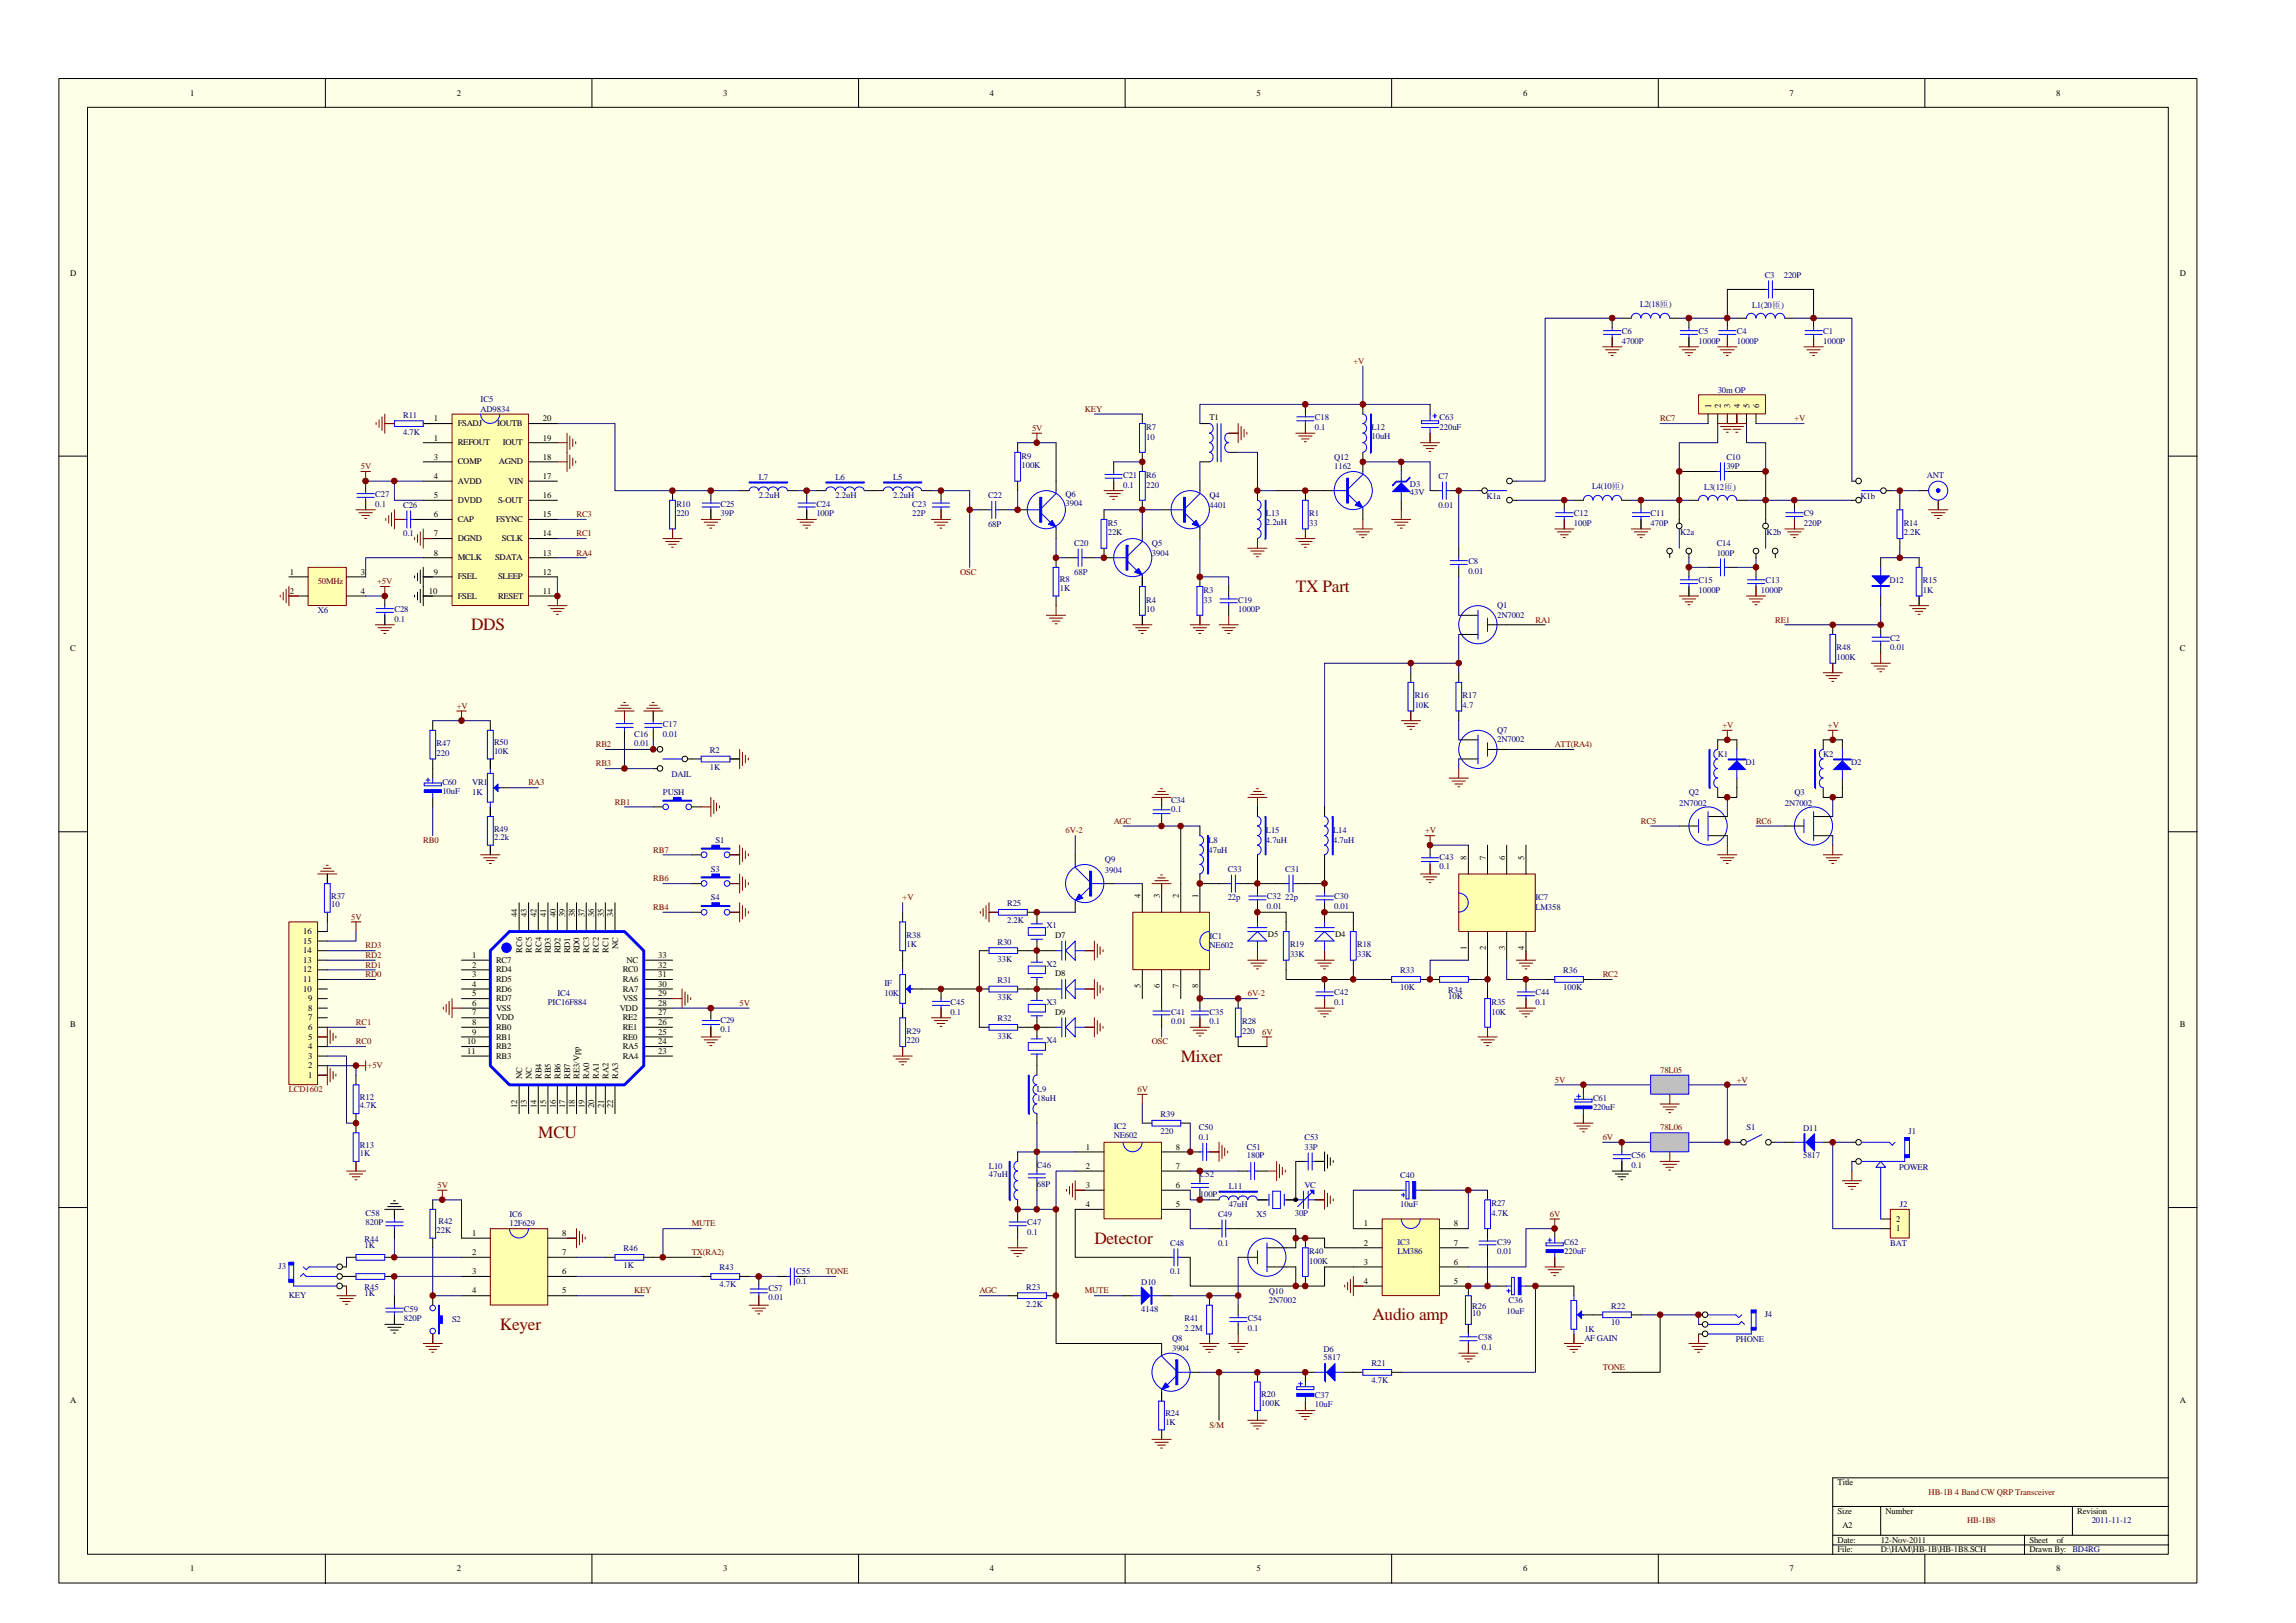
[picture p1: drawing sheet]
<svg xmlns="http://www.w3.org/2000/svg" width="297mm" height="210mm" viewBox="0 0 297 210" stroke-linecap="round" stroke-linejoin="round" font-family="sans-serif">
<defs><g id="words">
<g font-size="2.2" fill="#800000">
<text x="167.6" y="76.6">TX Part</text>
<text x="61" y="81.6">DDS</text>
<text x="152.8" y="137.4">Mixer</text>
<text x="69.6" y="147.3">MCU</text>
<text x="141.6" y="160.9">Detector</text>
<text x="64.7" y="172.1">Keyer</text>
<text x="177.6" y="170.8">Audio amp</text>
</g>
<g font-size="1.1">
<text x="24.6" y="12.4">1</text>
<text x="59.1" y="12.4">2</text>
<text x="93.6" y="12.4">3</text>
<text x="128.1" y="12.4">4</text>
<text x="162.6" y="12.4">5</text>
<text x="197" y="12.4">6</text>
<text x="231.5" y="12.4">7</text>
<text x="266" y="12.4">8</text>
<text x="9.1" y="35.7">D</text>
<text x="282" y="35.7">D</text>
<text x="221.4" y="52.8" transform="rotate(-90 221.4 52.8)">1</text>
<text x="222.6" y="52.8" transform="rotate(-90 222.6 52.8)">2</text>
<text x="223.9" y="52.8" transform="rotate(-90 223.9 52.8)">3</text>
<text x="225.1" y="52.8" transform="rotate(-90 225.1 52.8)">4</text>
<text x="226.3" y="52.8" transform="rotate(-90 226.3 52.8)">5</text>
<text x="227.6" y="52.8" transform="rotate(-90 227.6 52.8)">6</text>
<text x="56.1" y="57">1</text>
<text x="56.1" y="59.5">3</text>
<text x="56.1" y="54.5">1</text>
<text x="59.2" y="57.6">REFOUT</text>
<text x="59.2" y="55.1">FSADJ</text>
<text x="64.3" y="55.1">IOUTB</text>
<text x="65" y="57.6">IOUT</text>
<text x="70.2" y="59.5">18</text>
<text x="70.2" y="54.5">20</text>
<text x="70.2" y="57">19</text>
<text x="156.5" y="54.4">T1</text>
<text x="56.1" y="62">4</text>
<text x="56.1" y="64.4">5</text>
<text x="59.2" y="60.1">COMP</text>
<text x="59.2" y="62.6">AVDD</text>
<text x="59.2" y="65">DVDD</text>
<text x="64.4" y="65">S-OUT</text>
<text x="64.6" y="60.1">AGND</text>
<text x="65.8" y="62.6">VIN</text>
<text x="70.2" y="62">17</text>
<text x="70.2" y="64.4">16</text>
<text x="56.1" y="66.9">6</text>
<text x="56.1" y="69.4">7</text>
<text x="56.1" y="71.9">8</text>
<text x="59.2" y="67.5">CAP</text>
<text x="59.2" y="70">DGND</text>
<text x="64.2" y="67.5">FSYNC</text>
<text x="64.9" y="70">SCLK</text>
<text x="70.2" y="69.4">14</text>
<text x="70.2" y="71.9">13</text>
<text x="70.2" y="66.9">15</text>
<text x="37.5" y="76.8">2</text>
<text x="37.5" y="74.4">1</text>
<text x="46.7" y="74.4">3</text>
<text x="46.7" y="76.8">4</text>
<text x="55.5" y="76.8">10</text>
<text x="56.1" y="74.4">9</text>
<text x="59.2" y="72.5">MCLK</text>
<text x="59.2" y="75">FSEL</text>
<text x="59.2" y="77.4">FSEL</text>
<text x="64" y="72.5">SDATA</text>
<text x="64.4" y="75">SLEEP</text>
<text x="64.4" y="77.4">RESET</text>
<text x="70.2" y="74.4">12</text>
<text x="70.2" y="76.8">11</text>
<text x="9.1" y="84.3">C</text>
<text x="282" y="84.3">C</text>
<text x="189.7" y="111.2" transform="rotate(-90 189.7 111.2)">8</text>
<text x="192.2" y="111.2" transform="rotate(-90 192.2 111.2)">7</text>
<text x="194.7" y="111.2" transform="rotate(-90 194.7 111.2)">6</text>
<text x="197.2" y="111.2" transform="rotate(-90 197.2 111.2)">5</text>
<text x="66.9" y="118.7" transform="rotate(-90 66.9 118.7)">44</text>
<text x="68.2" y="118.7" transform="rotate(-90 68.2 118.7)">43</text>
<text x="69.4" y="118.7" transform="rotate(-90 69.4 118.7)">42</text>
<text x="70.7" y="118.7" transform="rotate(-90 70.7 118.7)">41</text>
<text x="71.9" y="118.7" transform="rotate(-90 71.9 118.7)">40</text>
<text x="73.1" y="118.7" transform="rotate(-90 73.1 118.7)">39</text>
<text x="74.4" y="118.7" transform="rotate(-90 74.4 118.7)">38</text>
<text x="75.6" y="118.7" transform="rotate(-90 75.6 118.7)">37</text>
<text x="76.9" y="118.7" transform="rotate(-90 76.9 118.7)">36</text>
<text x="78.1" y="118.7" transform="rotate(-90 78.1 118.7)">35</text>
<text x="79.3" y="118.7" transform="rotate(-90 79.3 118.7)">34</text>
<text x="147.6" y="116.2" transform="rotate(-90 147.6 116.2)">4</text>
<text x="150" y="116.2" transform="rotate(-90 150 116.2)">3</text>
<text x="152.5" y="116.2" transform="rotate(-90 152.5 116.2)">2</text>
<text x="155" y="116.2" transform="rotate(-90 155 116.2)">1</text>
<text x="39.2" y="125.8">12</text>
<text x="39.2" y="124.6">13</text>
<text x="39.2" y="123.3">14</text>
<text x="39.2" y="122.1">15</text>
<text x="39.2" y="120.8">16</text>
<text x="61.1" y="124">1</text>
<text x="61.1" y="125.2">2</text>
<text x="64.2" y="124.6">RC7</text>
<text x="64.2" y="125.8">RD4</text>
<text x="67.5" y="123.3" transform="rotate(-90 67.5 123.3)">RC6</text>
<text x="68.8" y="123.3" transform="rotate(-90 68.8 123.3)">RC5</text>
<text x="70" y="123.3" transform="rotate(-90 70 123.3)">RC4</text>
<text x="71.3" y="123.4" transform="rotate(-90 71.3 123.4)">RD3</text>
<text x="72.5" y="123.4" transform="rotate(-90 72.5 123.4)">RD2</text>
<text x="73.8" y="123.4" transform="rotate(-90 73.8 123.4)">RD1</text>
<text x="75" y="123.4" transform="rotate(-90 75 123.4)">RD0</text>
<text x="76.2" y="123.3" transform="rotate(-90 76.2 123.3)">RC3</text>
<text x="77.5" y="123.3" transform="rotate(-90 77.5 123.3)">RC2</text>
<text x="78.7" y="123.3" transform="rotate(-90 78.7 123.3)">RC1</text>
<text x="80" y="122.7" transform="rotate(-90 80 122.7)">NC</text>
<text x="80.6" y="125.8">RC0</text>
<text x="81" y="124.6">NC</text>
<text x="85.2" y="124">33</text>
<text x="85.2" y="125.2">32</text>
<text x="136.5" y="121.3">D7</text>
<text x="164" y="121.2">D5</text>
<text x="172.7" y="121.2">D4</text>
<text x="189.7" y="122.9" transform="rotate(-90 189.7 122.9)">1</text>
<text x="192.2" y="122.9" transform="rotate(-90 192.2 122.9)">2</text>
<text x="194.7" y="122.9" transform="rotate(-90 194.7 122.9)">3</text>
<text x="197.2" y="122.9" transform="rotate(-90 197.2 122.9)">4</text>
<text x="39.2" y="128.3">10</text>
<text x="39.2" y="127">11</text>
<text x="39.9" y="130.8">8</text>
<text x="39.9" y="129.5">9</text>
<text x="61.1" y="126.4">3</text>
<text x="61.1" y="127.7">4</text>
<text x="61.1" y="128.9">5</text>
<text x="61.1" y="130.2">6</text>
<text x="61.1" y="131.4">7</text>
<text x="64.2" y="127">RD5</text>
<text x="64.2" y="128.3">RD6</text>
<text x="64.2" y="129.5">RD7</text>
<text x="64.2" y="130.8">VSS</text>
<text x="80.2" y="130.8">VDD</text>
<text x="80.6" y="129.5">VSS</text>
<text x="80.6" y="128.3">RA7</text>
<text x="80.6" y="127">RA6</text>
<text x="85.2" y="130.2">28</text>
<text x="85.2" y="131.4">27</text>
<text x="85.2" y="128.9">29</text>
<text x="85.2" y="127.7">30</text>
<text x="85.2" y="126.4">31</text>
<text x="136.5" y="126.3">D8</text>
<text x="136.5" y="131.3">D9</text>
<text x="147.6" y="127.8" transform="rotate(-90 147.6 127.8)">5</text>
<text x="150" y="127.8" transform="rotate(-90 150 127.8)">6</text>
<text x="152.5" y="127.8" transform="rotate(-90 152.5 127.8)">7</text>
<text x="155" y="127.8" transform="rotate(-90 155 127.8)">8</text>
<text x="9.1" y="132.9">B</text>
<text x="39.9" y="137">3</text>
<text x="39.9" y="135.7">4</text>
<text x="39.9" y="134.5">5</text>
<text x="39.9" y="133.2">6</text>
<text x="39.9" y="132">7</text>
<text x="60.4" y="135.1">10</text>
<text x="60.4" y="136.4">11</text>
<text x="61.1" y="132.6">8</text>
<text x="61.1" y="133.9">9</text>
<text x="64.2" y="132">VDD</text>
<text x="64.2" y="133.2">RB0</text>
<text x="64.2" y="134.5">RB1</text>
<text x="64.2" y="135.7">RB2</text>
<text x="64.2" y="137">RB3</text>
<text x="80.6" y="137">RA4</text>
<text x="80.6" y="135.7">RA5</text>
<text x="80.6" y="134.5">RE0</text>
<text x="80.6" y="133.2">RE1</text>
<text x="80.6" y="132">RE2</text>
<text x="85.2" y="136.4">23</text>
<text x="85.2" y="135.1">24</text>
<text x="85.2" y="133.9">25</text>
<text x="85.2" y="132.6">26</text>
<text x="282" y="132.9">B</text>
<text x="39.9" y="139.4">1</text>
<text x="39.9" y="138.2">2</text>
<text x="66.9" y="143.3" transform="rotate(-90 66.9 143.3)">12</text>
<text x="67.5" y="139.6" transform="rotate(-90 67.5 139.6)">NC</text>
<text x="68.2" y="143.3" transform="rotate(-90 68.2 143.3)">13</text>
<text x="68.8" y="139.6" transform="rotate(-90 68.8 139.6)">NC</text>
<text x="69.4" y="143.3" transform="rotate(-90 69.4 143.3)">14</text>
<text x="70" y="139.6" transform="rotate(-90 70 139.6)">RB4</text>
<text x="70.7" y="143.3" transform="rotate(-90 70.7 143.3)">15</text>
<text x="71.3" y="139.6" transform="rotate(-90 71.3 139.6)">RB5</text>
<text x="71.9" y="143.3" transform="rotate(-90 71.9 143.3)">16</text>
<text x="72.5" y="139.6" transform="rotate(-90 72.5 139.6)">RB6</text>
<text x="73.1" y="143.3" transform="rotate(-90 73.1 143.3)">17</text>
<text x="73.8" y="139.6" transform="rotate(-90 73.8 139.6)">RB7</text>
<text x="74.4" y="143.3" transform="rotate(-90 74.4 143.3)">18</text>
<text x="75" y="139.6" transform="rotate(-90 75 139.6)">RE3/Vpp</text>
<text x="75.6" y="143.3" transform="rotate(-90 75.6 143.3)">19</text>
<text x="76.2" y="139.6" transform="rotate(-90 76.2 139.6)">RA0</text>
<text x="76.9" y="143.3" transform="rotate(-90 76.9 143.3)">20</text>
<text x="77.5" y="139.6" transform="rotate(-90 77.5 139.6)">RA1</text>
<text x="78.1" y="143.3" transform="rotate(-90 78.1 143.3)">21</text>
<text x="78.7" y="139.6" transform="rotate(-90 78.7 139.6)">RA2</text>
<text x="79.3" y="143.3" transform="rotate(-90 79.3 143.3)">22</text>
<text x="80" y="139.6" transform="rotate(-90 80 139.6)">RA3</text>
<text x="140.5" y="148.7">1</text>
<text x="152.1" y="148.7">8</text>
<text x="140.5" y="151.2">2</text>
<text x="140.5" y="153.7">3</text>
<text x="152.1" y="153.7">6</text>
<text x="152.1" y="151.2">7</text>
<text x="61.1" y="159.9">1</text>
<text x="72.7" y="159.9">8</text>
<text x="140.5" y="156.2">4</text>
<text x="152.1" y="156.2">5</text>
<text x="176.4" y="158.7">1</text>
<text x="176.4" y="161.1">2</text>
<text x="188.1" y="161.1">7</text>
<text x="188.1" y="158.7">8</text>
<text x="245.3" y="159.3">1</text>
<text x="245.3" y="158.1">2</text>
<text x="61.1" y="162.4">2</text>
<text x="61.1" y="164.9">3</text>
<text x="61.1" y="167.3">4</text>
<text x="72.7" y="167.3">5</text>
<text x="72.7" y="164.9">6</text>
<text x="72.7" y="162.4">7</text>
<text x="176.4" y="163.6">3</text>
<text x="176.4" y="166.1">4</text>
<text x="188.1" y="166.1">5</text>
<text x="188.1" y="163.6">6</text>
<text x="9.1" y="181.5">A</text>
<text x="282" y="181.5">A</text>
<text x="237.7" y="192.2">Title</text>
<text x="237.7" y="195.9">Size</text>
<text x="238.4" y="197.7">A2</text>
<text x="243.9" y="195.9">Number</text>
<text x="268.7" y="195.9">Revision</text>
<text x="24.6" y="203.3">1</text>
<text x="59.1" y="203.3">2</text>
<text x="93.6" y="203.3">3</text>
<text x="128.1" y="203.3">4</text>
<text x="162.6" y="203.3">5</text>
<text x="197" y="203.3">6</text>
<text x="231.5" y="203.3">7</text>
<text x="237.7" y="199.6">Date:</text>
<text x="237.7" y="200.8">File:</text>
<text x="243.3" y="200.8">D:\HAM\HB-1B\HB-1B8.SCH</text>
<text x="243.3" y="199.6">12-Nov-2011</text>
<text x="262.6" y="200.8">Drawn By:</text>
<text x="262.6" y="199.6">Sheet</text>
<text x="266" y="203.3">8</text>
<text x="266.1" y="199.6">of</text>
</g>
<g font-size="1.1" fill="#000080">
<text x="228.3" y="35.9">C3</text>
<text x="230.8" y="35.9">220P</text>
<text x="212.2" y="39.8">L2(18匝)</text>
<text x="226.7" y="39.9">L1(20匝)</text>
<text x="209.8" y="43.2">C6</text>
<text x="209.8" y="44.5">4700P</text>
<text x="219.7" y="43.2">C5</text>
<text x="219.7" y="44.5">1000P</text>
<text x="224.7" y="43.2">C4</text>
<text x="224.7" y="44.5">1000P</text>
<text x="235.9" y="43.2">C1</text>
<text x="235.9" y="44.5">1000P</text>
<text x="62.2" y="52">IC5</text>
<text x="62.2" y="53.3">AD9834</text>
<text x="222.2" y="50.8">30m OP</text>
<text x="52.2" y="54">R11</text>
<text x="52.2" y="56.3">4.7K</text>
<text x="132.2" y="59.4">R9</text>
<text x="148.3" y="55.6">R7</text>
<text x="148.3" y="56.9">10</text>
<text x="170.1" y="54.4">C18</text>
<text x="170.1" y="55.6">0.1</text>
<text x="172.6" y="59.5">Q12</text>
<text x="177.4" y="55.6">L12</text>
<text x="177.4" y="56.7">10uH</text>
<text x="186.2" y="54.4">C63</text>
<text x="186.2" y="55.6">220uF</text>
<text x="223.3" y="59.5">C10</text>
<text x="48.6" y="64.3">C27</text>
<text x="48.6" y="65.6">0.1</text>
<text x="52.2" y="65.7">C26</text>
<text x="87.5" y="65.6">R10</text>
<text x="93.2" y="65.6">C25</text>
<text x="98.2" y="62.1">L7</text>
<text x="98.2" y="64.4">2.2uH</text>
<text x="105.6" y="65.6">C24</text>
<text x="108.1" y="62.1">L6</text>
<text x="108.1" y="64.4">2.2uH</text>
<text x="115.5" y="62.1">L5</text>
<text x="115.5" y="64.4">2.2uH</text>
<text x="118" y="65.6">C23</text>
<text x="127.8" y="64.4">C22</text>
<text x="132.2" y="60.6">100K</text>
<text x="137.9" y="64.3">Q6</text>
<text x="137.9" y="65.4">3904</text>
<text x="145.3" y="61.8">C21</text>
<text x="145.3" y="63.1">0.1</text>
<text x="148.3" y="61.8">R6</text>
<text x="148.3" y="63.1">220</text>
<text x="156.5" y="64.4">Q4</text>
<text x="156.5" y="65.7">4401</text>
<text x="172.6" y="60.7">1162</text>
<text x="182.4" y="62.9">D3</text>
<text x="182.4" y="64.1">43V</text>
<text x="186.1" y="62">C7</text>
<text x="186.1" y="65.7">0.01</text>
<text x="192.3" y="64.6">K1a</text>
<text x="206" y="63.3">L4(10匝)</text>
<text x="220.5" y="63.4">L3(12匝)</text>
<text x="223.3" y="60.7">39P</text>
<text x="240.7" y="64.6">K1b</text>
<text x="249.3" y="61.8">ANT</text>
<text x="52.2" y="69.4">0.1</text>
<text x="87.5" y="66.8">220</text>
<text x="93.2" y="66.8">39P</text>
<text x="105.6" y="66.8">100P</text>
<text x="118" y="66.8">22P</text>
<text x="127.8" y="68.2">68P</text>
<text x="139" y="70.6">C20</text>
<text x="143.3" y="68">R5</text>
<text x="143.3" y="69.3">22K</text>
<text x="149" y="70.6">Q5</text>
<text x="149" y="71.9">3904</text>
<text x="163.8" y="66.8">L13</text>
<text x="163.8" y="67.9">2.2uH</text>
<text x="169.4" y="66.8">R1</text>
<text x="169.4" y="68">33</text>
<text x="203.6" y="66.8">C12</text>
<text x="203.6" y="68">100P</text>
<text x="213.5" y="66.8">C11</text>
<text x="213.5" y="68">470P</text>
<text x="217.4" y="69.3">K2a</text>
<text x="222.1" y="70.6">C14</text>
<text x="222.1" y="71.9">100P</text>
<text x="228.6" y="69.3">K2b</text>
<text x="233.4" y="66.8">C9</text>
<text x="233.4" y="68">220P</text>
<text x="246.3" y="68">R14</text>
<text x="246.3" y="69.3">2.2K</text>
<text x="137.1" y="75.4">R8</text>
<text x="137.1" y="76.5">1K</text>
<text x="139" y="74.4">68P</text>
<text x="148.3" y="78">R4</text>
<text x="155.7" y="76.7">R3</text>
<text x="155.7" y="78">33</text>
<text x="160.2" y="78">C19</text>
<text x="190" y="73">C8</text>
<text x="190" y="74.2">0.01</text>
<text x="219.7" y="75.5">C15</text>
<text x="219.7" y="76.7">1000P</text>
<text x="227.8" y="76.7">1000P</text>
<text x="228.4" y="75.5">C13</text>
<text x="244.4" y="75.5">D12</text>
<text x="248.8" y="75.5">R15</text>
<text x="248.8" y="76.7">1K</text>
<text x="41.1" y="79.3">X6</text>
<text x="51" y="79.2">C28</text>
<text x="51" y="80.4">0.1</text>
<text x="148.3" y="79.2">10</text>
<text x="160.2" y="79.2">1000P</text>
<text x="193.7" y="78.7">Q1</text>
<text x="193.7" y="79.9">2N7002</text>
<text x="244.6" y="82.9">C2</text>
<text x="237.6" y="84.1">R48</text>
<text x="237.6" y="85.4">100K</text>
<text x="244.6" y="84.1">0.01</text>
<text x="82" y="95.3">C16</text>
<text x="85.8" y="94.1">C17</text>
<text x="85.8" y="95.3">0.01</text>
<text x="183" y="90.3">R16</text>
<text x="183" y="91.6">10K</text>
<text x="189.2" y="90.3">R17</text>
<text x="189.2" y="91.6">4.7</text>
<text x="193.7" y="94.8">Q7</text>
<text x="56.5" y="96.5">R47</text>
<text x="56.5" y="97.8">220</text>
<text x="57.2" y="101.5">C60</text>
<text x="61.1" y="101.5">VR1</text>
<text x="63.9" y="96.4">R50</text>
<text x="63.9" y="97.5">10K</text>
<text x="82" y="96.5">0.01</text>
<text x="86.9" y="100.5">DAIL</text>
<text x="91.8" y="97.4">R2</text>
<text x="91.8" y="99.7">1K</text>
<text x="193.7" y="96.1">2N7002</text>
<text x="222.2" y="97.9">K1</text>
<text x="225.8" y="99">D1</text>
<text x="235.9" y="97.9">K2</text>
<text x="239.5" y="99">D2</text>
<text x="57.2" y="102.7">10uF</text>
<text x="61.1" y="102.9">1K</text>
<text x="63.9" y="107.6">R49</text>
<text x="85.8" y="102.9">PUSH</text>
<text x="151.5" y="103.9">C34</text>
<text x="151.5" y="105.1">0.1</text>
<text x="163.8" y="107.8">L15</text>
<text x="172.5" y="107.8">L14</text>
<text x="217.3" y="104.2">2N7002</text>
<text x="218.5" y="102.9">Q2</text>
<text x="230.9" y="104.2">2N7002</text>
<text x="232.2" y="102.9">Q3</text>
<text x="63.9" y="108.7">2.2k</text>
<text x="92" y="112.8">S3</text>
<text x="92.6" y="109.1">S1</text>
<text x="143" y="111.5">Q9</text>
<text x="143" y="112.9">3904</text>
<text x="156.4" y="109.1">L8</text>
<text x="156.4" y="110.3">47uH</text>
<text x="158.8" y="112.8">C33</text>
<text x="163.8" y="109.1">4.7uH</text>
<text x="166.3" y="112.8">C31</text>
<text x="172.5" y="109.1">4.7uH</text>
<text x="186.2" y="111.3">C43</text>
<text x="186.2" y="112.4">0.1</text>
<text x="42.8" y="116.3">R37</text>
<text x="42.8" y="117.4">10</text>
<text x="92" y="116.5">S4</text>
<text x="130.3" y="117.2">R25</text>
<text x="130.3" y="119.4">2.2K</text>
<text x="158.8" y="116.5">22p</text>
<text x="163.9" y="116.4">C32</text>
<text x="163.9" y="117.6">0.01</text>
<text x="166.3" y="116.5">22p</text>
<text x="172.6" y="116.4">C30</text>
<text x="172.6" y="117.6">0.01</text>
<text x="198.6" y="116.5">IC7</text>
<text x="198.6" y="117.8">LM358</text>
<text x="117.3" y="121.3">R38</text>
<text x="117.3" y="122.6">1K</text>
<text x="129" y="122.2">R30</text>
<text x="129" y="124.4">33K</text>
<text x="135.4" y="125.1">X2</text>
<text x="135.4" y="120.1">X1</text>
<text x="156.5" y="121.5">IC1</text>
<text x="156.5" y="122.7">NE602</text>
<text x="166.9" y="122.6">R19</text>
<text x="166.9" y="123.8">33K</text>
<text x="175.6" y="122.6">R18</text>
<text x="175.6" y="123.8">33K</text>
<text x="181.2" y="125.9">R33</text>
<text x="202.2" y="125.9">R36</text>
<text x="70.9" y="130">PIC16F884</text>
<text x="72.1" y="128.9">IC4</text>
<text x="114.4" y="127.6">IF</text>
<text x="114.4" y="128.9">10K</text>
<text x="123" y="130">C45</text>
<text x="123" y="131.3">0.1</text>
<text x="129" y="127.2">R31</text>
<text x="129" y="129.4">33K</text>
<text x="135.4" y="130">X3</text>
<text x="151.5" y="131.3">C41</text>
<text x="156.5" y="131.3">C35</text>
<text x="172.6" y="128.8">C42</text>
<text x="172.6" y="130">0.1</text>
<text x="181.2" y="128">10K</text>
<text x="187.4" y="128.4">R34</text>
<text x="187.4" y="129.3">10K</text>
<text x="193" y="130">R35</text>
<text x="193" y="131.3">10K</text>
<text x="198.6" y="128.8">C44</text>
<text x="198.6" y="130">0.1</text>
<text x="202.2" y="128">100K</text>
<text x="93.2" y="132.4">C29</text>
<text x="93.2" y="133.5">0.1</text>
<text x="117.3" y="133.8">R29</text>
<text x="117.3" y="135">220</text>
<text x="129" y="132.1">R32</text>
<text x="129" y="134.4">33K</text>
<text x="135.4" y="135">X4</text>
<text x="151.5" y="132.5">0.01</text>
<text x="156.5" y="132.5">0.1</text>
<text x="160.7" y="132.5">R28</text>
<text x="160.7" y="133.8">220</text>
<text x="46.6" y="142.3">R12</text>
<text x="46.6" y="143.4">4.7K</text>
<text x="134.2" y="141.3">L9</text>
<text x="134.2" y="142.4">18uH</text>
<text x="206.1" y="142.4">C61</text>
<text x="206.1" y="143.7">220uF</text>
<text x="46.6" y="148.5">R13</text>
<text x="46.6" y="149.6">1K</text>
<text x="144.1" y="146">IC2</text>
<text x="144.1" y="147.3">NE602</text>
<text x="150.2" y="144.5">R39</text>
<text x="150.2" y="146.8">220</text>
<text x="155.1" y="146.3">C50</text>
<text x="155.1" y="147.5">0.1</text>
<text x="161.3" y="148.7">C51</text>
<text x="161.3" y="149.9">180P</text>
<text x="168.8" y="147.5">C53</text>
<text x="168.8" y="148.7">33P</text>
<text x="211" y="149.9">C56</text>
<text x="226" y="146.3">S1</text>
<text x="233.3" y="146.4">D11</text>
<text x="233.3" y="149.9">5817</text>
<text x="246.9" y="146.8">J1</text>
<text x="127.9" y="151.2">L10</text>
<text x="127.9" y="152.3">47uH</text>
<text x="134.2" y="151.1">C46</text>
<text x="134.2" y="153.6">68P</text>
<text x="155.2" y="152.3">C52</text>
<text x="155.2" y="154.8">100P</text>
<text x="159" y="153.8">L11</text>
<text x="168.8" y="153.7">VC</text>
<text x="181.2" y="152.5">C40</text>
<text x="211" y="151.1">0.1</text>
<text x="245.7" y="151.3">POWER</text>
<text x="47.2" y="160.7">R44</text>
<text x="47.2" y="161.5">1K</text>
<text x="47.3" y="157.3">C58</text>
<text x="47.3" y="158.5">820P</text>
<text x="56.5" y="159.5">22K</text>
<text x="56.7" y="158.4">R42</text>
<text x="65.9" y="157.4">IC6</text>
<text x="65.9" y="158.7">12F629</text>
<text x="80.7" y="161.9">R46</text>
<text x="132.9" y="158.5">C47</text>
<text x="132.9" y="159.8">0.1</text>
<text x="151.4" y="161.1">C48</text>
<text x="157.6" y="157.4">C49</text>
<text x="157.6" y="161.1">0.1</text>
<text x="159" y="156.2">47uH</text>
<text x="162.6" y="157.4">X5</text>
<text x="167.5" y="157.3">30P</text>
<text x="180.8" y="161">IC3</text>
<text x="181.2" y="156.2">10uF</text>
<text x="193" y="156.1">R27</text>
<text x="193" y="157.3">4.7K</text>
<text x="193.7" y="161">C39</text>
<text x="202.4" y="161">C62</text>
<text x="244.6" y="161.1">BAT</text>
<text x="245.8" y="156.2">J2</text>
<text x="36" y="164.1">J3</text>
<text x="37.4" y="168">KEY</text>
<text x="47.2" y="166.9">R45</text>
<text x="47.2" y="167.7">1K</text>
<text x="80.7" y="164">1K</text>
<text x="93.1" y="164.4">R43</text>
<text x="93.1" y="166.5">4.7K</text>
<text x="99.4" y="167.1">C57</text>
<text x="103" y="164.9">C55</text>
<text x="103" y="166.1">0.1</text>
<text x="132.8" y="166.9">R23</text>
<text x="147.7" y="166.2">D10</text>
<text x="151.4" y="164.9">0.1</text>
<text x="164.2" y="167.5">Q10</text>
<text x="169.4" y="162.3">R40</text>
<text x="169.4" y="163.5">100K</text>
<text x="180.8" y="162.3">LM386</text>
<text x="193.7" y="162.3">0.01</text>
<text x="202.4" y="162.3">220uF</text>
<text x="52.3" y="169.7">C59</text>
<text x="52.3" y="170.9">820P</text>
<text x="58.5" y="171.1">S2</text>
<text x="99.4" y="168.2">0.01</text>
<text x="132.8" y="169.1">2.2K</text>
<text x="147.7" y="169.7">4148</text>
<text x="151.6" y="173.5">Q8</text>
<text x="153.2" y="170.9">R41</text>
<text x="153.2" y="172.2">2.2M</text>
<text x="161.4" y="170.9">C54</text>
<text x="161.4" y="172.2">0.1</text>
<text x="164.2" y="168.6">2N7002</text>
<text x="190.5" y="169.3">R26</text>
<text x="190.5" y="170.2">10</text>
<text x="191.2" y="173.4">C38</text>
<text x="194.9" y="169.9">10uF</text>
<text x="195.2" y="168.6">C36</text>
<text x="205" y="173.5">AF GAIN</text>
<text x="205" y="172.3">1K</text>
<text x="208.4" y="169.3">R22</text>
<text x="208.4" y="171.4">10</text>
<text x="224.6" y="173.7">PHONE</text>
<text x="228.3" y="170.3">J4</text>
<text x="151.6" y="174.8">3904</text>
<text x="171.2" y="174.9">D6</text>
<text x="171.2" y="175.9">5817</text>
<text x="177.4" y="176.8">R21</text>
<text x="177.4" y="178.9">4.7K</text>
<text x="191.7" y="174.7">0.1</text>
<text x="150.8" y="183.2">R24</text>
<text x="150.8" y="184.3">1K</text>
<text x="163.2" y="180.7">R20</text>
<text x="163.2" y="181.8">100K</text>
<text x="170.1" y="180.8">C37</text>
<text x="170.1" y="182.1">10uF</text>
<text x="270.6" y="197.1">2011-11-12</text>
<text x="268.1" y="200.8">BD4RG</text>
</g>
<g font-size="1.1" fill="#800000">
<text x="175.1" y="47.1">+V</text>
<text x="140.4" y="53.3">KEY</text>
<text x="133.5" y="55.8">5V</text>
<text x="214.8" y="54.5">RC7</text>
<text x="232.2" y="54.5">+V</text>
<text x="46.7" y="60.7">5V</text>
<text x="74.6" y="66.9">RC3</text>
<text x="74.6" y="69.4">RC1</text>
<text x="74.6" y="71.9">RA4</text>
<text x="41.1" y="75.6">50MHz</text>
<text x="48.8" y="75.6">+5V</text>
<text x="124.2" y="74.4">OSC</text>
<text x="198.6" y="80.6">RA1</text>
<text x="229.7" y="80.6">RE1</text>
<text x="59.1" y="91.7">+V</text>
<text x="222.8" y="94.2">+V</text>
<text x="236.5" y="94.2">+V</text>
<text x="68.4" y="101.6">RA3</text>
<text x="77.1" y="96.7">RB2</text>
<text x="77.1" y="99.1">RB3</text>
<text x="201.1" y="96.7">ATT(RA4)</text>
<text x="79.6" y="104.1">RB1</text>
<text x="137.9" y="107.8">6V-2</text>
<text x="144.1" y="106.6">AGC</text>
<text x="184.4" y="107.8">+V</text>
<text x="212.3" y="106.6">RC5</text>
<text x="227.2" y="106.6">RC6</text>
<text x="54.8" y="109.1">RB0</text>
<text x="84.5" y="110.3">RB7</text>
<text x="45.4" y="119">5V</text>
<text x="84.5" y="114">RB6</text>
<text x="84.5" y="117.8">RB4</text>
<text x="116.8" y="116.5">+V</text>
<text x="47.3" y="122.7">RD3</text>
<text x="47.3" y="124">RD2</text>
<text x="47.3" y="125.2">RD1</text>
<text x="47.3" y="126.4">RD0</text>
<text x="95.7" y="130.2">5V</text>
<text x="161.4" y="128.9">6V-2</text>
<text x="207.3" y="126.4">RC2</text>
<text x="46.1" y="132.6">RC1</text>
<text x="46.1" y="135.1">RC0</text>
<text x="149" y="135.1">OSC</text>
<text x="163.3" y="133.9">6V</text>
<text x="37.4" y="141.3">LCD1602</text>
<text x="47.6" y="138.2">+5V</text>
<text x="147.2" y="141.3">6V</text>
<text x="201.1" y="140.1">5V</text>
<text x="214.8" y="138.8">78L05</text>
<text x="224.7" y="140.1">+V</text>
<text x="207.3" y="147.5">6V</text>
<text x="214.8" y="146.3">78L06</text>
<text x="56.6" y="153.7">5V</text>
<text x="89.5" y="158.7">MUTE</text>
<text x="200.5" y="157.4">6V</text>
<text x="82" y="167.3">KEY</text>
<text x="89.5" y="162.4">TX(RA2)</text>
<text x="106.8" y="164.9">TONE</text>
<text x="126.7" y="167.3">AGC</text>
<text x="140.4" y="167.3">MUTE</text>
<text x="207.3" y="177.3">TONE</text>
<text x="156.5" y="184.7">S/M</text>
<text x="249.5" y="193.4">HB-1B 4 Band CW QRP Transceiver</text>
<text x="254.5" y="197.1">HB-1B8</text>
</g>
</g></defs>
<path d="M7.6 10.2h276.6v194.6h-276.6z" fill="#ffffe8"/>
<g fill="none" stroke="#000" stroke-width=".13">
<path d="M7.6 10.2h276.6v194.6h-276.6zM11.3 13.9h269.2v187.2h-269.2zM42.1 10.2v3.7M76.6 10.2v3.7M111.1 10.2v3.7M145.6 10.2v3.7M180 10.2v3.7M214.5 10.2v3.7M249 10.2v3.7M7.6 59h3.7M280.5 59h3.7M7.6 107.6h3.7"/>
<path d="M280.5 107.6h3.7M7.6 156.2h3.7M201.1 159v1.2M280.5 156.2h3.7M150.3 162.7h1.2M152.8 162.7h1.2M190 166.4v1.2M190 171.3v1.3M190 173.8v1.3M201.1 162.7v1.2M150.3 180v1.3M150.3 185v1.2"/>
<path d="M237.1 194.9h43.4M237.1 198.6h43.4M237.1 199.9h43.4M243.3 194.9v3.7M261.9 198.6v2.5M268.1 194.9v3.7M280.5 191.2h-43.4v9.9M42.1 201.1v3.7M76.6 201.1v3.7M111.1 201.1v3.7M145.6 201.1v3.7M180 201.1v3.7"/>
<path d="M214.5 201.1v3.7M249 201.1v3.7"/>
</g>
<g fill="none" stroke="#00f" stroke-width=".13">
<path d="M151.5 162.7h.4M151.9 161.6v2.2M152.4 162.7h.4M152.4 161.6v2.2M188.8 173.5h2.3M188.8 173h2.3M189.6 167.6h.7v3.7h-.7zM190 172.6v.4M190 173.5v.3M200 160.8h2.2v.4h-2.2zM200.3 160.4h.5M200.5 160.2v.5"/>
<path d="M201.1 160.2v.6M201.1 161.7v1M149.9 181.3h.7v3.7h-.7z"/>
</g>
<path d="M200 161.7h2.2v.4h-2.2z" fill-rule="evenodd" fill="#00f" stroke="#00f" stroke-width=".13"/>
<path d="M178.8 157.7h7.4v9.9h-7.4z" fill="#ffffb0"/>
<path d="M178.8 157.7h7.4v9.9h-7.4z" fill="none" stroke="#800000" stroke-width=".13"/>
<path d="M175.1 159h3.7M186.2 159h3.8M175.1 161.4h3.7M175.1 163.9h3.7M175.1 166.4h3.7M186.2 161.4h3.8M186.2 163.9h3.8M186.2 166.4h3.8" fill="none" stroke="#000" stroke-width=".13"/>
<path d="M181.3 157.7a1.23 1.23 0 0 0 1.2 1.2 1.23 1.23 0 0 0 1.2-1.2" fill="none" stroke="#00f" stroke-width=".13"/>
<path d="M142.9 147.8h7.4v9.9h-7.4z" fill="#ffffb0"/>
<g fill="none" stroke="#800000" stroke-width=".13">
<path d="M167.6 56h2.5M168 56.4h1.8M168.4 56.8h1M168.8 57.2h.2M168.9 54.8v1.2M183.8 57.3h2.4M184.1 57.7h1.8M184.5 58h1M184.9 58.4h.2M185 56v1.3M142.8 63.5h2.5M143.2 63.9h1.7"/>
<path d="M143.6 64.2h1M144 64.6h.2M144.1 62.3v1.2M147.8 79.6v1.2M155.2 79.6v1.2M159 79.6v1.2M175.1 68.4h2.5M175.4 68.8h1.8M175.8 69.2h1M176.2 69.6h.2M176.3 67.2v1.2M180 67.2h2.5"/>
<path d="M180.4 67.6h1.8M180.8 67.9h1M181.2 68.3h.2M181.3 66v1.2M201.1 68.4h2.5M201.5 68.8h1.7M201.9 69.2h1M202.2 69.6h.3M202.4 67.2v1.2M211 68.4h2.5M211.4 68.8h1.8M211.8 69.2h1"/>
<path d="M212.2 69.6h.2M212.3 67.2v1.2M230.9 68.4h2.5M231.3 68.8h1.7M231.6 69.2h1M232 69.6h.3M232.2 67.2v1.2M249.5 66h2.5M249.9 66.3h1.7M250.3 66.7h.9M250.6 67.1h.3M250.8 64.7v1.3"/>
<path d="M146.6 80.8h2.4M146.9 81.2h1.8M147.3 81.6h1M147.7 82h.2M154 80.8h2.5M154.4 81.2h1.7M154.7 81.6h1M155.1 82h.3M157.7 80.8h2.5M158.1 81.2h1.7M158.5 81.6h.9M158.8 82h.3"/>
<path d="M188.7 99.4v1.3M187.5 100.7h2.5M187.9 101h1.7M188.2 101.4h1M188.6 101.8h.2M138 153.9v.2M138.4 153.5v1M138.7 153.1v1.8M139.1 152.8v2.4M139.1 154h1.3M142.8 147.8h7.5v9.9h-7.5zM156.5 149h1.2"/>
<path d="M157.7 147.8v2.5M158.1 148.2v1.7M158.5 148.5v1M158.8 148.9v.3M163.9 151.5h1.3M165.2 150.3v2.5M165.5 150.6v1.8M165.9 151v1M166.3 151.4v.2M170.1 155.2h1.3M171.4 154v2.5M171.7 154.4v1.7"/>
<path d="M172.1 154.7v1M172.5 155.1v.3M238.4 152.8h2.4M238.7 153.1h1.8M239.1 153.5h1M239.5 153.9h.2M239.6 151.5v1.3M174 166.3v.2M174.3 165.9v1M174.7 165.5v1.8M175.1 165.1v2.5M175.1 166.4h1.2"/>
<path d="M188.7 175.1h2.5M189.1 175.5h1.7M189.5 175.8h1M189.8 176.2h.3M190 173.8v1.3M199.9 163.9h2.5M200.3 164.3h1.7M200.6 164.7h1M201 165h.2M201.1 162.7v1.2M218.5 173.8h2.5M218.9 174.2h1.7"/>
<path d="M219.2 174.6h1M219.6 174.9h.3M219.7 172.6v1.2"/>
</g>
<g fill="none" stroke="#000" stroke-width=".13">
<path d="M131.7 57.3v1.2M144.1 59.8v1.2M147.8 53.6v1.2M147.8 58.5v1.3M168.9 52.3v1.3M168.9 54.8v1.2M176.3 52.3v1.3M176.3 58.5v2.5M181.3 59.8v1.2M185 52.3v1.3M185 56v1.3M126.7 66h1.2"/>
<path d="M129.2 66h1.2M131.7 62.3v1.2M136.6 72.2v1.2M136.6 77.1v1.3M144.1 62.3v1.2M150.3 66h1.2M155.2 62.3v1.2M155.2 68.4v1.3M155.2 74.6v1.3M155.2 79.6v1.2M171.4 63.5h1.2M176.3 66v1.2"/>
<path d="M181.3 64.7v1.3M185 63.5h1.2M187.5 63.5h1.2M202.4 64.7v1.3M202.4 67.2v1.2M203.6 64.7h1.2M209.8 64.7h1.2M218.5 64.7h1.2M221 61h1.2M223.5 61h1.2M224.7 64.7h1.3M227.2 73.4v1.2"/>
<path d="M227.2 75.9v1.2M232.2 64.7v1.3M232.2 67.2v1.2M248.3 63.5h1.2M250.8 64.7v1.3M63.4 98.2v1.2M63.4 104.4v1.2M64.7 101.9h1.2M134.2 137.9v1.2M155.2 129.2v1.2M155.2 131.7v1.2M134.2 144.1v1.2"/>
<path d="M134.2 150.3v1.2M134.2 152.8v1.2M139.1 149h3.7M139.1 151.5h3.7M139.1 154h3.7M139.1 156.5h3.7M147.8 145.3h1.2M150.3 149h4.9M150.3 151.5h3.7M150.3 154h3.7M150.3 156.5h3.7M152.8 145.3h1.2"/>
<path d="M155.2 151.5v1.3M155.2 154v1.2M156.5 155.2h1.2M156.5 159h1.2M156.5 149h1.2M159 159h1.2M160.2 151.5h1.2M162.7 151.5h1.2M162.7 155.2h1.2M166.4 155.2h1.2M170.1 155.2h1.3M192.4 154v1.2"/>
<path d="M192.4 159v1.2M224.7 147.8h.5M229.2 147.8h.5M239.6 147.8h.5M239.6 150.3h.5M160.2 168.9v1.2M160.2 171.3v1.3M160.2 162.7h2.5M163.9 161.4h2.5M163.9 163.9h2.5M192.4 161.4v1.3M193.7 166.4h1.2"/>
<path d="M197.4 166.4h1.2M203.6 166.4v1.2M203.6 172.6v1.2M204.8 170.1h1.3M219.7 170.1h.5M219.7 171.3h.5M219.7 172.6h.5"/>
<circle cx="225.6" cy="147.8" r=".36"/>
<circle cx="228.8" cy="147.8" r=".36"/>
<circle cx="240.4" cy="150.3" r=".36"/>
<circle cx="240.4" cy="147.8" r=".36"/>
<circle cx="220.6" cy="171.3" r=".36"/>
<circle cx="220.6" cy="172.6" r=".36"/>
<circle cx="220.6" cy="170.1" r=".36"/>
</g>
<g fill="none" stroke="#00f" stroke-width=".13">
<path d="M131.3 58.5h.7v3.8h-.7zM147.4 54.8h.8v3.7h-.8zM167.8 54.4h2.2M167.8 53.9h2.2M168.9 53.6v.3M168.9 54.4v.4M176.3 57.3a.63 .63 0 0 1 .5 .6 .63 .63 0 0 1-.5 .6M176.3 56a.62 .62 0 0 1 .5 .7 .62 .62 0 0 1-.5 .6M176.3 53.6a.63 .63 0 0 1 .5 .6 .63 .63 0 0 1-.5 .6 .63 .63 0 0 1 .5 .6 .63 .63 0 0 1-.5 .6M183.9 54.4h2.2v.4h-2.2zM183.9 55.3h2.2M185 53.6v.8"/>
<path d="M185 55.3v.7M185.4 53.8h.5M185.6 53.6v.5M222.6 59.9v2.2M223.1 59.9v2.2M127.9 66h.4M128.3 64.9v2.2M128.8 66h.4M128.8 64.9v2.2M136.2 73.4h.8v3.7h-.8zM143 61.9h2.2M143 61.4h2.2"/>
<path d="M144.1 61v.4M144.1 61.9v.4M151.5 66h1.9M153.4 66.5l1.1 1.1M154.9 75.9h.7v3.7h-.7zM155.2 63.5v.4l-1.8 1.8M155.2 68.2v.2M172.6 63.5h1.9M174.5 64l1.1 1.1M176.3 61v.4l-1.8 1.8M176.3 65.7v.3M181.3 61v3.7"/>
<path d="M186.2 63.5h.4M186.6 62.4v2.2M187.1 62.4v2.2M187.1 63.5h.4M201.2 66.8h2.3M201.2 66.3h2.3M202.4 66v.3M202.4 66.8v.4M204.8 64.7a.62 .62 0 0 1 .7-.6 .62 .62 0 0 1 .6 .6 .61 .61 0 0 1 .6-.6 .61 .61 0 0 1 .6 .6M207.3 64.7a.6 .6 0 0 1 .6-.6 .6 .6 0 0 1 .7 .6M208.6 64.7a.61 .61 0 0 1 .6-.6 .61 .61 0 0 1 .6 .6M219.7 64.7a.61 .61 0 0 1 .7-.6 .61 .61 0 0 1 .6 .6 .61 .61 0 0 1 .6-.6 .61 .61 0 0 1 .6 .6"/>
<path d="M222.2 61h.4M222.2 64.7a.62 .62 0 0 1 .7-.6 .62 .62 0 0 1 .6 .6 .6 .6 0 0 1 .6-.6 .6 .6 0 0 1 .6 .6M223.1 61h.4M226.1 75h2.2M226.1 75.5h2.2M227.2 74.6v.4M227.2 75.5v.4M231 66.8h2.3M231 66.3h2.3M232.2 66v.3M232.2 66.8v.4M63.4 99.4v.7"/>
<path d="M63.1 100.1h.7v3.7h-.7zM63.4 103.8v.6M63.8 101.9h.9M134.1 139.1a.63 .63 0 0 0-.5 .6 .63 .63 0 0 0 .5 .6M154.1 131.3h2.3M154.1 130.8h2.3M155.2 130.4v.4M155.2 131.3v.4M133 151.9h2.3M133 152.4h2.3M134.1 141.6a.64 .64 0 0 0-.5 .6 .64 .64 0 0 0 .5 .6 .63 .63 0 0 0-.5 .6 .63 .63 0 0 0 .5 .7M134.1 140.4a.62 .62 0 0 0-.5 .6 .62 .62 0 0 0 .5 .6"/>
<path d="M134.2 151.5v.4M134.2 152.4v.4M145.3 147.8a1.23 1.23 0 0 0 1.2 1.2 1.23 1.23 0 0 0 1.3-1.2M149 144.9h3.8v.8h-3.8zM154.1 153.1h2.3M154.1 153.6h2.3M155.2 149h.4M155.2 152.8v.3M155.2 153.6v.4M155.6 147.9v2.3M156.1 149h.4M156.1 147.9v2.3"/>
<path d="M157.7 155.2a.63 .63 0 0 1 .6-.5 .63 .63 0 0 1 .6 .5M157.7 159h.4M158.1 157.8v2.3M158.6 159h.4M158.6 157.8v2.3M159 155.2a.62 .62 0 0 1 .6-.5 .62 .62 0 0 1 .6 .5M160.2 155.2a.64 .64 0 0 1 .6-.5 .64 .64 0 0 1 .6 .5 .63 .63 0 0 1 .6-.5 .63 .63 0 0 1 .7 .5M161.4 151.5h.4M161.8 150.4v2.2M162.3 151.5h.4M162.3 150.4v2.2M163.9 155.2h.3"/>
<path d="M164.2 154.5v1.5M164.7 154.1h.9v2.3h-.9zM166.2 154.5v1.5M166.2 155.2h.2M167.6 155.2h1M168.6 154.1v2.3M169.2 154.1v2.3M169.2 155.2h.9M169.8 154.2l-1.9 1.9M192.1 155.2h.7v3.8h-.7zM227.9 146.8l-1.9 1M245.2 147.8l-.4 .4-.4-.4h-3.6"/>
<path d="M246.4 147.2v3.1h-5.6M247 147.2v2.6M159.1 171h2.2M159.1 170.5h2.2M160.2 170.1v.4M160.2 171v.3M162.7 161.8v1.7M163.9 160.8v3.7M191.3 161.1h2.3M191.3 160.6h2.3M192.4 160.2v.4M192.4 161.1v.3"/>
<path d="M194.9 166.4h.7M194.9 167h.5M195.2 166.8v.5M195.6 165.3h.3v2.2h-.3zM196.4 166.4h1M203.2 168.3h.8v3.7h-.8zM203.6 167.6v.7M203.6 172v.6M204 170.1h.8M221 170.1h3.6l.4 .4 .3-.4M221 171.3h4l.3-.3 .4 .3M226.6 169.5v3.1h-5.6"/>
<path d="M227.2 169.5v2.6"/>
<circle cx="154" cy="65.9" r="2.47"/>
<circle cx="175.1" cy="63.5" r="2.47"/>
<circle cx="250.8" cy="63.5" r="1.23"/>
<circle cx="163.9" cy="162.7" r="2.47"/>
</g>
<g fill="#00f" stroke="#00f" stroke-width=".13">
<path d="M204.1 170.1l.5-.5v1z"/>
<path d="M169.5 154h.5v.5z"/>
<path d="M63.9 101.9l.5-.5v1z"/>
<path d="M154.2 67.8l.5-.5 .5 .9z"/>
<path d="M175.3 65.3l.5-.4 .5 .8z"/>
<path d="M180.2 63.6l1.1-1.1 1.1 1.1z"/>
<path d="M196.4 165.3h.4v2.2h-.4z" fill-rule="evenodd"/>
<path d="M246.4 147.2h.6v.4h-.6z" fill-rule="evenodd"/>
<path d="M246.4 149.4h.6v.4h-.6z" fill-rule="evenodd"/>
<path d="M157.7 154.1h5v.1h-5z" fill-rule="evenodd"/>
<path d="M133 139.1h.2v5h-.2z" fill-rule="evenodd"/>
<path d="M226.6 171.7h.6v.4h-.6z" fill-rule="evenodd"/>
<path d="M226.6 169.5h.6v.4h-.6z" fill-rule="evenodd"/>
<path d="M153.1 64.3v3.3h.3v-3.3z" fill-rule="evenodd"/>
<path d="M174.2 61.9v3.2h.3v-3.2z" fill-rule="evenodd"/>
<path d="M177.3 53.6v4.9h.1v-4.9z" fill-rule="evenodd"/>
<path d="M180.2 62.7l.5-.4h1.2l.5-.6v.2l-.5 .5h-1.2l-.5 .5z" fill-rule="evenodd"/>
<circle cx="250.7" cy="63.5" r=".24"/>
</g>
<path d="M141.6 53.6h6.2M176.3 59.8h8.7v3.7M180 52.3h5M188.7 63.5v7.4M154 154v1.2h2.5M154 151.5h6.2M201.1 159h-3.7v4.9h-7.4M214.8 147.8h1.2M218.5 147.8h6.2M229.7 147.8h1.2M239.6 150.3v1.2" fill="none" stroke="#000080" stroke-width=".13"/>
<path d="M146.6 118h9.9v7.5h-9.9z" fill="#ffffb0"/>
<g fill="none" stroke="#800000" stroke-width=".13">
<path d="M217.3 77.1h2.4M217.6 77.5h1.8M218 77.9h1M218.4 78.2h.2M218.5 75.9v1.2M226 77.1h2.4M226.3 77.5h1.7M226.7 77.9h1M227.1 78.2h.2M227.2 75.9v1.2M146.6 118h9.9v7.5h-9.9zM202.4 173.8h2.4"/>
<path d="M202.8 174.2h1.7M203.1 174.6h1M203.5 174.9h.2M203.6 172.6v1.2"/>
</g>
<g fill="none" stroke="#000" stroke-width=".13">
<path d="M147.8 59.8v1.2M137.9 72.2h1.2M140.4 72.2h1.2M142.8 70.9v1.3h1.3M142.8 66v1.2M147.8 64.7v1.3M147.8 68.4v1.3M147.8 74.6v1.3M147.8 79.6v1.2M216 71.7v.5M217.3 67.2v.5M218.5 71.7v.5"/>
<path d="M227.2 71.7v.5M228.4 67.2v.5M229.7 71.7v.5M139.1 110.6v1.2M139.1 116.8v1.2M142.8 114.3h1.3M147.8 114.3v3.7M150.3 103.2v1.2M150.3 105.6v1.3M150.3 114.3v3.7M152.8 114.3v3.7M155.2 114.3v3.7"/>
<path d="M230.9 106.9h2.5M234.6 108.1h2.5M234.6 105.6h2.5M147.8 125.5v3.7M150.3 125.5v3.7M152.8 125.5v3.7M155.2 125.5v3.7M230.9 147.8h1.3M235.9 147.8h1.2M145.3 167.6h1.3M150.3 167.6h1.2M168.9 177.5h1.2"/>
<path d="M173.8 177.5h1.3"/>
<circle cx="216" cy="71.3" r=".36"/>
<circle cx="217.2" cy="68" r=".36"/>
<circle cx="218.5" cy="71.3" r=".37"/>
<circle cx="227.2" cy="71.3" r=".36"/>
<circle cx="228.4" cy="68" r=".37"/>
<circle cx="229.7" cy="71.3" r=".36"/>
</g>
<g fill="none" stroke="#00f" stroke-width=".13">
<path d="M139.1 72.2h.4M139.5 71v2.3M140 72.2h.4M140 71v2.3M142.4 67.2h.8v3.7h-.8zM144.1 72.2h1.8M145.9 72.7l1.1 1.1M147.4 75.9h.8v3.7h-.8zM147.4 61h.8v3.7h-.8zM147.8 69.7v.4l-1.9 1.8M147.8 74.4v.2M217.3 68.4v2.5"/>
<path d="M228.4 68.4v2.5M139.1 111.8v.4l1.9 1.9M139.1 116.5v.3M141 114.3h1.8M141 114.8l-1.2 1.1M149.2 104.8h2.2M149.2 105.3h2.2M150.3 104.4v.4M150.3 105.3v.3M233.4 106v1.7M234.6 105v3.7M156.5 120.5a1.23 1.23 0 0 0-1.3 1.3 1.23 1.23 0 0 0 1.3 1.2"/>
<path d="M232.2 147.8h3.7M146.6 167.6h3.7M170.1 177.5h3.7"/>
<circle cx="146.5" cy="72.1" r="2.47"/>
<circle cx="140.3" cy="114.3" r="2.47"/>
<circle cx="234.6" cy="106.9" r="2.47"/>
</g>
<g fill="#00f" stroke="#00f" stroke-width=".13">
<path d="M233.6 147.8l1.2-1.1v2.2z"/>
<path d="M146.8 74l.5-.5 .5 .9z"/>
<path d="M139.6 115.7l.5 .5-1 .3z"/>
<path d="M172.7 176.4v2.3l-1.1-1.2z"/>
<path d="M147.7 166.5l1.1 1.1-1.1 1.1z"/>
<path d="M233.4 146.7h.1v2.2h-.1z" fill-rule="evenodd"/>
<path d="M145.7 70.5v3.3h.2v-3.3z" fill-rule="evenodd"/>
<path d="M141 112.7h.2v3.2h-.2z" fill-rule="evenodd"/>
<path d="M171.4 176.4h.1v2.3h-.1z" fill-rule="evenodd"/>
<path d="M148.9 166.5h.1v2.2h-.1z" fill-rule="evenodd"/>
</g>
<path d="M144.1 59.8h3.7M162.7 52.3h17.3M136.6 72.2h1.3M141.6 72.2h1.2M142.8 66h5M150.3 66h-2.5v2.4M155.2 74.6h3.8v1.3M211 64.7h7.5M226 64.7h13.6M154 156.5v2.5h2.5M237.1 147.8v11.2M212.3 170.1h7.4v1.2" fill="none" stroke="#000080" stroke-width=".13"/>
<path d="M244.6 156.5h2.4v3.7h-2.4z" fill="#ffffb0"/>
<g fill="none" stroke="#800000" stroke-width=".13">
<path d="M135.4 79.6h2.5M135.8 80h1.7M136.6 78.4v1.2M136.1 80.3h1M136.5 80.7h.3M149 103.2h2.5M149 114.3h2.5M149.4 102.8h1.7M149.4 113.9h1.7M149.8 102.4h1M149.8 113.6h1M150.2 102h.2"/>
<path d="M150.2 113.2h.2M150.3 103.2v1.2M150.3 114.3v1.2M154 132.9h2.5M154.4 133.3h1.7M154.7 133.7h1M155.1 134h.3M155.2 131.7v1.2M163.3 134.2h1.2M163.9 134.2v1.2M147.2 141.6h1.2M147.8 141.6v1.2"/>
<path d="M200.5 157.7h1.3M201.1 157.7v1.3M244.6 156.5h2.4v3.7h-2.4zM130.4 161.4h2.5M130.8 161.8h1.7M131.2 162.2h1M131.5 162.5h.3M131.7 160.2v1.2M167.6 182.5h2.5M168 182.9h1.8M168.4 183.3h1M168.8 183.6h.2"/>
<path d="M168.9 181.3v1.2"/>
</g>
<g fill="none" stroke="#000" stroke-width=".13">
<path d="M63.4 93.2v1.3M63.4 98.2v1.2M131.7 149v1.3M131.7 155.2v1.3M180 154h1.3M183.8 154h1.2M243.3 159h1.3M243.3 157.7h1.3M150.3 173.8v1.3M154 177.5h1.2M168.9 177.5v1.3M150.3 180v1.3"/>
<path d="M168.9 181.3v1.2"/>
</g>
<g fill="none" stroke="#000080" stroke-width=".13">
<path d="M145.3 106.9h9.9M155.2 129.2h5M131.7 149h7.4M134.2 149v1.3M134.2 154v2.5M139.1 151.5h-2.5v5h-4.9M147.8 142.8v2.5M154 145.3v3.7M180 154h-4.9v5M185 154h5v5M237.1 159h6.2M237.1 147.8h2.5"/>
<path d="M155.2 177.5h13.7M190 166.4h3.7M198.6 166.4v11.1h-17.3"/>
</g>
<g fill="none" stroke="#00f" stroke-width=".13">
<path d="M63.1 94.5h.7v3.7h-.7zM131.7 154a.63 .63 0 0 0-.5 .6 .63 .63 0 0 0 .5 .6M131.7 152.8a.62 .62 0 0 0-.5 .6 .62 .62 0 0 0 .5 .6M131.7 150.3a.64 .64 0 0 0-.5 .6 .64 .64 0 0 0 .5 .6 .63 .63 0 0 0-.5 .6 .63 .63 0 0 0 .5 .6M181.3 154h.6M181.3 154.6h.5M181.5 154.4v.5M181.9 152.9h.4v2.2h-.4zM182.8 154h1M150.3 175.1v.4l1.8 1.8M150.3 179.8v.2M152.1 177.5h1.9"/>
<path d="M152.1 178.1l-1.1 1.1M167.8 179.4h2.2v.4h-2.2zM168 179h.5M168.3 178.8v.5M168.9 178.8v.6M168.9 180.3v1"/>
<circle cx="151.5" cy="177.5" r="2.47"/>
</g>
<g fill="#00f" stroke="#00f" stroke-width=".13">
<path d="M150.8 178.9l.5 .5-1 .4z"/>
<path d="M152.1 175.9h.3v3.3h-.3z" fill-rule="evenodd"/>
<path d="M130.6 150.3h.1v4.9h-.1z" fill-rule="evenodd"/>
<path d="M167.8 180.3h2.2v.4h-2.2z" fill-rule="evenodd"/>
<path d="M182.8 152.9h.4v2.2h-.4z" fill-rule="evenodd"/>
</g>
<path d="M213.6 146.6h4.9v2.4h-4.9z" fill="#c0c0c0"/>
<path d="M213.5 146.6h5v2.4h-5z" fill="none" stroke="#00f" stroke-width=".13"/>
<path d="M213.6 139.1h4.9v2.5h-4.9z" fill="#c0c0c0"/>
<path d="M213.5 139.1h5v2.5h-5z" fill="none" stroke="#00f" stroke-width=".13"/>
<path d="M214.8 142.8h2.5M215.2 143.2h1.7M215.5 143.6h1M215.9 144h.3M216 141.6v1.2" fill="none" stroke="#800000" stroke-width=".13"/>
<path d="M201.1 140.4h12.4M207.3 147.8h6.2M218.5 140.4h5v7.4" fill="none" stroke="#000080" stroke-width=".13"/>
<path d="M58.5 53.6h9.9v24.7h-9.9z" fill="#ffffb0"/>
<g fill="none" stroke="#800000" stroke-width=".13">
<path d="M48.7 54.7v.2M49 54.3v1M49.4 53.9v1.8M49.8 54.8h1.2M49.8 53.6v2.4M58.5 53.6h9.9v24.7h-9.9zM72.1 59.8h1.3M72.1 57.3h1.3M73.4 56v5M73.7 56.4v1.7M73.7 58.9v1.7M74.1 56.8v1"/>
<path d="M74.1 59.3v1M74.5 57.2v.2M74.5 59.6v.3M49.8 79.6v1.2M53.6 69.6v.2M54 69.2v1M54.4 68.8v1.7M54.8 69.7h1.2M54.8 68.4v2.5M70.9 78.4h2.5M71.2 78.7h1.8M71.6 79.1h1"/>
<path d="M72 79.5h.2M72.1 77.1v1.3M85.8 69.7h2.4M86.1 70.1h1.8M86.5 70.4h1M86.9 70.8h.2M87 68.4v1.3M48.6 80.8h2.4M48.9 81.2h1.7M49.3 81.6h1M49.7 82h.2"/>
</g>
<g fill="none" stroke="#000" stroke-width=".13">
<path d="M49.8 54.8h1.2M54.8 57.3h3.7M54.8 59.8h3.7M54.8 54.8h3.7M68.4 57.3h3.7M68.4 59.8h3.7M68.4 54.8h3.7M51 67.2h1.3M53.5 67.2h5M54.8 62.3h3.7M54.8 64.7h3.7M54.8 69.7h3.7"/>
<path d="M54.8 72.2h3.7M54.8 74.6h3.7M54.8 77.1h3.7M68.4 62.3h3.7M68.4 64.7h3.7M68.4 67.2h3.7M68.4 69.7h3.7M68.4 72.2h3.7M68.4 74.6h3.7M68.4 77.1h3.7M87 63.5v1.2M87 68.4v1.3"/>
</g>
<path d="M51 54.4h3.8v.8h-3.8zM62.2 53.6a1.24 1.24 0 0 0 1.2 1.2 1.24 1.24 0 0 0 1.3-1.2M52.3 67.2h.3M52.6 66.1v2.2M53.1 66.1v2.2M53.1 67.2h.4M86.6 64.7h.8v3.7h-.8z" fill="none" stroke="#00f" stroke-width=".13"/>
<path d="M51 62.3v2.4h3.8" fill="none" stroke="#000080" stroke-width=".13"/>
<path d="M39.9 73.4h4.9v4.9h-4.9z" fill="#ffffb0"/>
<g fill="none" stroke="#800000" stroke-width=".13">
<path d="M39.9 73.4h4.9v4.9h-4.9zM49.2 75.9h1.2M49.8 75.9v1.2M49.9 67.1v.2M50.3 66.7v1M50.6 66.3v1.8M51 67.2h1.3M51 66v2.4M90.7 67.2h2.5M91.1 67.6h1.7M91.5 67.9h1M91.8 68.3h.3"/>
<path d="M92 66v1.2M103.1 67.2h2.5M103.5 67.6h1.7M103.9 67.9h1M104.2 68.3h.3M104.4 66v1.2M120.5 67.2h2.5M120.9 67.6h1.7M121.2 67.9h1M121.6 68.3h.3M121.7 66v1.2M56.6 154h1.2"/>
<path d="M57.2 154v1.2"/>
</g>
<g fill="none" stroke="#000" stroke-width=".13">
<path d="M37.4 77.1h2.5M37.4 74.6h2.5M44.8 77.1h2.5M44.8 74.6h2.5M47.3 62.3v1.2M47.3 64.7v1.3M92 63.5v1.2M92 66v1.2M95.7 63.5h1.2M101.9 63.5h1.2M104.4 63.5v1.2M104.4 66v1.2"/>
<path d="M121.7 63.5v1.2M121.7 66v1.2M90.7 165.1h1.3M95.7 165.1h1.2"/>
</g>
<path d="M51 62.3h3.8M72.1 74.6v2.5" fill="none" stroke="#000080" stroke-width=".13"/>
<path d="M96.9 62.4h5v.1h-5z" fill-rule="evenodd" fill="#00f" stroke="#00f" stroke-width=".13"/>
<g fill="none" stroke="#00f" stroke-width=".13">
<path d="M46.2 63.9h2.2M46.2 64.3h2.2M47.3 63.5v.4M47.3 64.3v.4M90.8 65.6h2.3M90.8 65.1h2.3M92 64.7v.4M92 65.6v.4M96.9 63.5a.64 .64 0 0 1 .6-.5 .64 .64 0 0 1 .7 .5 .63 .63 0 0 1 .6-.5 .63 .63 0 0 1 .6 .5M99.4 63.5a.62 .62 0 0 1 .6-.5 .62 .62 0 0 1 .6 .5M100.6 63.5a.63 .63 0 0 1 .7-.5 .63 .63 0 0 1 .6 .5M103.2 65.6h2.3"/>
<path d="M103.2 65.1h2.3M104.4 64.7v.4M104.4 65.6v.4M120.6 65.6h2.2M120.6 65.1h2.2M121.7 64.7v.4M121.7 65.6v.4M92 164.8h3.7v.7h-3.7z"/>
</g>
<path d="M37.4 119.3h3.7v21h-3.7z" fill="#ffffb0"/>
<g fill="none" stroke="#800000" stroke-width=".13">
<path d="M36.3 77v.2M36.6 76.6v1M37 76.2v1.8M37.4 75.9v2.5M37.4 77.1h1.2M46.1 66h2.5M46.4 66.3h1.8M46.8 66.7h1M47.2 67.1h.2M47.3 64.7v1.3M236.5 94.5h1.2M237.1 94.5v1.2"/>
<path d="M37.4 119.3h3.7v21h-3.7zM62.2 110.6h2.5M62.6 111h1.7M62.9 111.3h1M63.3 111.7h.3M63.4 109.3v1.3M46.1 137.9h1.2M47.3 137.2v1.3M44.8 151.5h2.5M45.2 151.9h1.7M45.6 152.3h1M45.9 152.6h.3"/>
<path d="M46.1 150.3v1.2M43.6 167.6h2.5M44 168h1.7M44.3 168.4h1M44.7 168.7h.3M44.8 166.4v1.2M54.8 173.8h2.4M55.1 174.2h1.8M55.5 174.6h1M55.9 174.9h.2M56 172.6v1.2"/>
</g>
<g fill="none" stroke="#000" stroke-width=".13">
<path d="M238.4 95.7v1.3M89.5 114.3h1.2M89.5 110.6h1.2M94.4 114.3h1.3M94.4 110.6h1.3M238.4 100.7v1.2M41.1 139.1h1.3M41.1 137.9h1.3M41.1 136.6h1.3M41.1 135.4h1.3M41.1 134.2h1.3M41.1 132.9h1.3"/>
<path d="M41.1 131.7h1.3M41.1 130.4h1.3M41.1 129.2h1.3M41.1 128h1.3M41.1 126.7h1.3M41.1 125.5h1.3M41.1 124.2h1.3M41.1 123h1.3M41.1 121.8h1.3M41.1 120.5h1.3M46.1 145.3v1.3M46.1 150.3v1.2"/>
<path d="M44.3 163.9h.5M44.3 165.1h.5M44.3 166.4h.5M56 167.6v1.3M56 172.6v1.2"/>
<circle cx="43.9" cy="166.4" r=".37"/>
<circle cx="43.9" cy="163.9" r=".36"/>
<circle cx="43.9" cy="165.1" r=".36"/>
</g>
<g fill="none" stroke="#000080" stroke-width=".13">
<path d="M72.1 54.8h7.5v8.7h16.1M47.3 62.3h3.7M54.8 72.2h-7.5v2.4M72.1 67.2h3.7M72.1 69.7h3.7M72.1 72.2h3.7M42.4 136.6h2.4v2.5M42.4 126.7h6.2M42.4 125.5h6.2M42.4 123h6.2M42.4 135.4h4.9M42.4 132.9h4.9"/>
<path d="M42.4 137.9h3.7M42.4 124.2h6.2"/>
</g>
<g fill="#00f" stroke="#00f" stroke-width=".13">
<path d="M237.2 99.6l1.2-1.2 1.1 1.2z"/>
<path d="M90.7 113.5h1.4v-.4h1v.4h1.3v.1h-3.7z" fill-rule="evenodd"/>
<path d="M90.7 109.7h1.4v-.4h1v.4h1.3v.2h-3.7z" fill-rule="evenodd"/>
<path d="M237.2 98.2h2.3v.1h-2.3z" fill-rule="evenodd"/>
<path d="M37.4 165.5h.6v.4h-.6z" fill-rule="evenodd"/>
<path d="M37.4 163.3h.6v.4h-.6z" fill-rule="evenodd"/>
<path d="M56.7 168.9h.2v1.3h.3v1h-.3v1.4h-.2z" fill-rule="evenodd"/>
</g>
<g fill="none" stroke="#00f" stroke-width=".13">
<path d="M238.4 97v3.7M45.7 146.6h.7v3.7h-.7zM37.4 163.3v2.6M38 163.3v3.1h5.6M43.6 163.9h-3.6l-.4 .4-.4-.4M43.6 165.1h-4l-.4-.3-.3 .3"/>
<circle cx="91.1" cy="110.6" r=".38"/>
<circle cx="91.1" cy="114.3" r=".37"/>
<circle cx="94.1" cy="110.6" r=".37"/>
<circle cx="94.1" cy="114.3" r=".36"/>
<circle cx="56" cy="172.2" r=".36"/>
<circle cx="56" cy="169.2" r=".36"/>
</g>
<path d="M63.5 159h7.4v9.8h-7.4z" fill="#ffffb0"/>
<path d="M63.4 159h7.5v9.8h-7.5zM74.6 159v2.4M75 159.3v1.8M75.4 159.7v1M73.4 160.2h1.2M75.7 160.1v.2" fill="none" stroke="#800000" stroke-width=".13"/>
<path d="M56 155.2v1.3M44.8 162.7h1.3M49.8 162.7h1.2M56 160.2v1.2M59.7 160.2h3.7M59.7 162.7h3.7M59.7 165.1h3.7M59.7 167.6h3.7M70.9 160.2h3.7M70.9 162.7h3.7M70.9 165.1h3.7M70.9 167.6h3.7" fill="none" stroke="#000" stroke-width=".13"/>
<path d="M55.6 156.5h.8v3.7h-.8zM65.9 158.9a1.23 1.23 0 0 0 1.2 1.3 1.23 1.23 0 0 0 1.3-1.3M46.1 162.3h3.7v.7h-3.7z" fill="none" stroke="#00f" stroke-width=".13"/>
<path d="M59.7 155.2v5M51 162.7h8.7M51 165.1h8.7M56 161.4v6.2h3.7" fill="none" stroke="#000080" stroke-width=".13"/>
<path d="M188.7 113.1h9.9v7.4h-9.9z" fill="#ffffb0"/>
<g fill="none" stroke="#800000" stroke-width=".13">
<path d="M133.5 56h1.3M134.2 56v1.3M159 56h1.2M160.2 54.8v2.5M160.6 55.2v1.7M160.9 55.5v1M161.3 55.9v.3M46.7 61h1.2M47.3 61v1.3M167.6 69.7h2.5M168 70.1h1.8M168.4 70.4h1"/>
<path d="M168.8 70.8h.2M168.9 68.4v1.3M247 78.4h2.5M247.4 78.7h1.7M247.8 79.1h1M248.2 79.5h.2M248.3 77.1v1.3M59.1 92h1.2M59.7 92v1.2M79.6 92h2.4M79.9 91.6h1.8M80.3 91.2h1"/>
<path d="M80.7 90.9h.2M80.8 92v1.2M83.3 92h2.5M83.6 91.6h1.8M84 91.2h1M84.4 90.9h.2M84.5 92v1.2M94.4 98.2h1.3M95.7 97v2.4M96.1 97.3v1.8M96.4 97.7v1M96.8 98.1v.2"/>
<path d="M181.3 93.2h2.5M181.6 93.6h1.8M182 94h1M182.4 94.4h.2M182.5 92v1.2M235.9 87h2.5M236.2 87.4h1.8M236.6 87.8h1M237 88.2h.2M237.1 85.8v1.2M242.1 85.8h2.5M242.4 86.2h1.8"/>
<path d="M242.8 86.6h1M243.2 86.9h.2M243.3 84.6v1.2M41.1 113.1h2.5M41.5 112.7h1.7M41.8 112.3h1M42.2 112h.3M42.4 113.1v1.2M45.4 119.3h1.3M46.1 119.3v1.2M90.7 104.4h1.3M92 103.2v2.4"/>
<path d="M92.3 103.5v1.8M92.7 103.9v1M93.1 104.3v.2M94.4 114.3h1.3M94.4 110.6h1.3M94.4 118h1.3M95.7 113.1v2.4M95.7 109.3v2.5M95.7 116.8v2.5M96.1 113.5v1.7M96.1 109.7v1.8M96.1 117.2v1.7"/>
<path d="M96.4 113.8v1M96.4 110.1v1M96.4 117.5v1M96.8 114.2v.2M96.8 110.5v.2M96.8 117.9v.3M126.8 117.9v.3M127.2 117.5v1M127.6 117.2v1.7M127.9 116.8v2.5M127.9 118h1.3M161.4 103.2h2.5"/>
<path d="M161.8 102.8h1.8M162.2 102.4h1M162.6 102h.2M162.7 103.2v1.2M183.8 113.1h2.4M184.1 113.5h1.8M184.4 108.1h1.2M184.5 113.8h1M184.9 114.2h.2M185 108.1v1.2M185 111.8v1.3M188.7 113.1h9.9v7.4h-9.9z"/>
<path d="M235.9 110.6h2.5M236.2 111h1.8M236.6 111.3h1M237 111.7h.2M237.1 109.3v1.3M41.1 134.2h1.3M41.1 139.1h1.3M42.4 132.9v2.5M42.4 137.9v2.5M42.7 133.3v1.7M42.7 138.2v1.8M43.1 133.7v.9"/>
<path d="M43.1 138.6v1M43.5 134v.3M43.5 139v.2M196.2 124.2h2.4M196.6 124.6h1.7M196.9 125h1M197.3 125.3h.2M197.4 123v1.2M203.6 145.3h2.5M204 145.7h1.7M204.4 146h1M204.7 146.4h.3"/>
<path d="M204.8 144.1v1.2M214.8 150.3h2.5M215.2 150.6h1.7M215.5 151h1M215.9 151.4h.3M216 149v1.3M96.9 168.9h2.5M97.3 169.2h1.7M97.7 169.6h1M98 170h.3M98.2 167.6v1.3M155.2 173.8h2.5"/>
<path d="M155.6 174.2h1.7M156 174.6h1M156.4 174.9h.2M156.5 172.6v1.2M159 173.8h2.4M159.3 174.2h1.8M159.7 174.6h1M160.1 174.9h.2M160.2 172.6v1.2M149 186.2h2.5M149.4 186.6h1.7M149.8 187h1"/>
<path d="M150.2 187.3h.2M150.3 185v1.2M161.4 183.7h2.5M161.8 184.1h1.8M162.2 184.5h1M162.6 184.9h.2M162.7 182.5v1.2"/>
</g>
<g fill="none" stroke="#000" stroke-width=".13">
<path d="M136.6 57.3v6.2M155.2 59.8h1.3M155.2 54.8h1.3M159 58.5h1.2M159 56h1.2M49.8 77.1v1.3M49.8 79.6v1.2M53.6 74.5v.3M53.6 77v.2M54 74.1v1M54 76.6v1M54.4 73.8v1.7"/>
<path d="M54.4 76.2v1.8M54.8 74.6h1.2M54.8 77.1h1.2M54.8 73.4v5M131.7 66h1.2M136.6 68.4v1.3M159 75.9v1.2M159 78.4v1.2M165.2 63.5h6.2M168.9 63.5v1.2M168.9 68.4v1.3M188.7 70.9v1.3"/>
<path d="M188.7 73.4v1.2M188.7 79.6h2.5M212.3 64.7v1.3M212.3 67.2v1.2M218.5 73.4v1.2M218.5 75.9v1.2M221 61h-3.7v6.2M221 73.4h1.2M223.5 73.4h1.2M224.7 61h3.7v6.2M243.3 72.2v1.2M243.3 77.1v1.3"/>
<path d="M245.8 64.7v1.3M245.8 69.7v1.2M248.3 72.2v1.2M248.3 77.1v1.3M56 93.2v1.3M56 98.2v2.5M80.8 92v1.2M80.8 94.5v1.2M84.5 92v1.2M84.5 94.5v1.2M84.5 99.4h.5M84.5 97h.5"/>
<path d="M89 98.2h1.7M94.4 98.2h1.3M182.5 87v1.3M182.5 92v1.2M188.7 98.2h2.5M188.7 82.1h2.5M188.7 95.7h2.5M192.4 97h2.5M192.4 80.8h7.5M237.1 80.8v1.3M237.1 85.8v1.2M238.4 95.7h-2.5v1.3"/>
<path d="M243.3 80.8v1.3M243.3 83.3v1.3M42.4 113.1v1.2M42.4 118v1.3M56 103.2v1.2M63.4 104.4v1.2M63.4 109.3v1.3M84.5 104.4h1.3M89.5 104.4h1.2M89.5 118h1.2M94.4 118h1.3M116.8 118v1.3"/>
<path d="M127.9 118h1.3M132.9 118h1.3v1.3M152.8 106.9v7.4M155.2 113.1v1.2h3.8M155.2 106.9v1.2M160.2 114.3h6.2M162.7 118h3.7v2.5M162.7 104.4v1.2M162.7 111.8v3.7M162.7 116.8v2.5M167.6 114.3h3.8M171.4 118h3.7v2.5"/>
<path d="M171.4 104.4v1.2M171.4 110.6v4.9M171.4 116.8v2.5M185 109.3v1.3M185 111.8v1.3M190 109.3v3.8M192.4 109.3v3.8M194.9 109.3v3.8M197.4 109.3v3.8M235.9 101.9v1.3h2.5v-1.3M46.1 139.1v1.3M116.8 123v1.2"/>
<path d="M116.8 130.4v1.3M116.8 135.4v1.2M121.7 128v1.2M121.7 130.4v1.3M127.9 123h-1.2v9.9h1.2M127.9 128h-8.7M131.7 123h4.9M131.7 128h4.9M131.7 132.9h4.9M134.2 121.8v2.4M134.2 126.7v2.5M134.2 131.7v2.5"/>
<path d="M134.2 136.6v1.3M140.4 123h1.2M140.4 128h1.2M140.4 132.9h1.2M150.3 129.2v1.2M150.3 131.7v1.2M160.2 129.2v1.2M160.2 134.2v1.2h3.7M162.7 123v1.2M166.4 124.2v2.5h8.7v-2.5M171.4 123v1.2M171.4 126.7v1.3"/>
<path d="M171.4 129.2v1.2M178.8 126.7h1.2M183.8 126.7h2.4M190 120.5v3.7M190 126.7h1.2M192.4 120.5v3.7M192.4 128v1.2M192.4 132.9v1.3M194.9 120.5v3.7M197.4 120.5v3.7M197.4 126.7v1.3M197.4 129.2v1.2"/>
<path d="M199.9 126.7h1.2M204.8 126.7h1.3M46.1 144.1v1.2M49.8 156.5h2.5M50.2 156.1h1.7M50.5 155.7h1M50.9 155.4h.3M51 156.5v1.2M51 159v1.2M131.7 156.5v1.2M131.7 159v1.2M136.6 156.5v17.3h13.7"/>
<path d="M139.1 156.5v6.2h11.2M160.2 159h7.4v1.2h3.8v1.2h3.7M168.9 150.3h-1.3v4.9M170.1 150.3h1.3M171.4 149v2.5M171.7 149.4v1.7M172.1 149.8v1M172.5 150.2v.2M204.8 140.4v1.2M204.8 144.1v1.2M208.6 151.5h2.4M209 151.9h1.7"/>
<path d="M209.3 152.3h1M209.7 152.6h.2M209.8 150.3v1.2M209.8 147.8v1.2M44.8 165.1h1.3M49.8 165.1h1.2M49.8 171.3h2.5M50.2 171.7h1.7M50.5 172.1h1M50.9 172.5h.3M51 167.6v1.3M51 170.1v1.2"/>
<path d="M78.3 162.7h1.3M83.3 162.7h7.4M98.2 165.1v1.3M98.2 167.6v1.3M100.6 165.1h1.3M103.1 165.1h1.3M130.4 167.6h1.3M135.4 167.6h1.2M154 162.7v3.7h17.4v-2.5h3.7M156.5 167.6v1.3M156.5 172.6v1.2M157.7 177.5v6.2"/>
<path d="M162.7 177.5v1.3M166.4 163.9h1.2v2.5M167.6 160.2v1.2h-1.2M168.9 160.2v1.2M168.9 165.1v1.3M175.1 177.5h1.2M180 177.5h1.3M198.6 166.4h5M206.1 170.1h1.2M211 170.1h1.3M214.8 170.1v7.4h-6.2M162.7 182.5v1.2"/>
<circle cx="85.4" cy="99.4" r=".36"/>
<circle cx="85.4" cy="96.9" r=".36"/>
<circle cx="88.6" cy="98.2" r=".36"/>
</g>
<g fill="none" stroke="#00f" stroke-width=".13">
<path d="M156.5 58.5a.62 .62 0 0 1 .4 .6 .62 .62 0 0 1-.4 .6M156.5 57.3a.63 .63 0 0 1 .4 .6 .63 .63 0 0 1-.4 .6M156.5 56a.62 .62 0 0 1 .4 .7 .62 .62 0 0 1-.4 .6M156.5 54.8a.63 .63 0 0 1 .4 .6 .63 .63 0 0 1-.4 .6M157.5 54.8v5M158 54.8v5M158.9 57.3a.63 .63 0 0 0-.4 .6 .63 .63 0 0 0 .4 .6M158.9 56a.62 .62 0 0 0-.4 .7 .62 .62 0 0 0 .4 .6M48.7 78.7h2.2M48.7 79.2h2.2M49.8 78.4v.3M49.8 79.2v.4"/>
<path d="M132.9 66h1.9M134.8 66.5l1.1 1.1M136.6 63.5v.4l-1.8 1.8M136.6 68.2v.2M157.8 78h2.3M157.8 77.5h2.3M159 77.1v.4M159 78v.4M168.5 64.7h.7v3.7h-.7zM187.6 72.5h2.2M187.6 73h2.2M188.7 72.2v.3"/>
<path d="M188.7 73v.4M191.2 79v3.7M192.4 80v1.7M211.2 66.3h2.2M211.2 66.8h2.2M212.3 66v.3M212.3 66.8v.4M217.4 75.5h2.2M217.4 75h2.2M218.5 74.6v.4M218.5 75.5v.4M222.2 73.4h.4"/>
<path d="M222.6 72.3v2.2M223.1 73.4h.4M223.1 72.3v2.2M243.3 73.4v3.7M245.4 66h.8v3.7h-.8zM247.9 73.4h.7v3.7h-.7zM55.6 94.5h.8v3.7h-.8zM79.7 94.1h2.2M79.7 93.6h2.2M80.8 93.2v.4M80.8 94.1v.4M83.4 94.1h2.2"/>
<path d="M83.4 93.6h2.2M84.5 93.2v.4M84.5 94.1v.4M85.8 98.2h2.4M90.7 97.8h3.7v.8h-3.7zM182.2 88.3h.7v3.7h-.7zM191.2 95.1v3.7M192.4 96.1v1.7M235.9 99.4a.62 .62 0 0 0-.5 .6 .62 .62 0 0 0 .5 .6M235.9 98.2a.63 .63 0 0 0-.5 .6 .63 .63 0 0 0 .5 .6M235.9 97a.62 .62 0 0 0-.5 .6 .62 .62 0 0 0 .5 .6M236.7 82.1h.8v3.7h-.8z"/>
<path d="M242.2 83h2.2M242.2 82.4h2.2M243.3 82.1v.3M243.3 83v.3M42 114.3h.7v3.7h-.7zM54.9 101.3h2.2v.4h-2.2zM55.1 100.9h.5M55.4 100.7v.5M56 100.7v.6M56 102.2v1M63.1 105.6h.7v3.7h-.7zM116.4 119.3h.8v3.7h-.8z"/>
<path d="M129.2 117.7h3.7v.7h-3.7zM133.4 119.5h1.5M134.2 119.3v.2M155.2 108.1a.62 .62 0 0 1 .5 .6 .62 .62 0 0 1-.5 .6M155.2 109.3a.63 .63 0 0 1 .5 .7 .63 .63 0 0 1-.5 .6 .64 .64 0 0 1 .5 .6 .64 .64 0 0 1-.5 .6M155.2 111.8a.62 .62 0 0 1 .5 .6 .62 .62 0 0 1-.5 .7M159 114.3h.3M159.3 113.2v2.2M159.8 114.3h.4M159.8 113.2v2.2M161.6 116.4h2.2M161.6 115.9h2.2"/>
<path d="M162.7 115.5v.4M162.7 116.4v.4M162.7 119.3v.7M166.4 114.3h.4M166.8 113.2v2.2M167.3 114.3h.3M167.3 113.2v2.2M170.2 116.4h2.3M170.2 115.9h2.3M171.3 105.6a.62 .62 0 0 1 .5 .6 .62 .62 0 0 1-.5 .6 .64 .64 0 0 1 .5 .7 .64 .64 0 0 1-.5 .6M171.3 108.1a.62 .62 0 0 1 .5 .6 .62 .62 0 0 1-.5 .6M171.3 109.3a.63 .63 0 0 1 .5 .7 .63 .63 0 0 1-.5 .6"/>
<path d="M171.4 115.5v.4M171.4 116.4v.4M171.4 119.3v.7M183.9 111.5h2.2M183.9 111h2.2M185 110.6v.4M185 111.5v.3M188.7 115.5a1.23 1.23 0 0 1 1.2 1.3 1.23 1.23 0 0 1-1.2 1.2M235.9 100.7a.63 .63 0 0 0-.5 .6 .63 .63 0 0 0 .5 .6M116.4 131.7h.8v3.7h-.8zM120.6 130.1h2.2M120.6 129.6h2.2"/>
<path d="M121.7 129.2v.4M121.7 130.1v.3M127.9 122.6h3.8v.8h-3.8zM127.9 127.6h3.8v.7h-3.8zM127.9 132.5h3.8v.8h-3.8zM133 125h2.3v1h-2.3zM133 120h2.3v1h-2.3zM133 129.9h2.3v1h-2.3zM133 134.9h2.3v1h-2.3zM133.4 126.5h1.5M133.4 124.5h1.5M133.4 121.5h1.5"/>
<path d="M133.4 131.4h1.5M133.4 129.4h1.5M133.4 136.4h1.5M133.4 134.4h1.5M134.2 121.5v.3M134.2 124.2v.3M134.2 126.5v.2M134.2 129.2v.2M134.2 131.4v.3M134.2 134.2v.2M134.2 136.4v.2M136.6 123h.8"/>
<path d="M136.6 128h.8M136.6 132.9h.8M137.4 121.8v2.4M137.4 126.7v2.5M137.4 131.7v2.5M137.9 121.8v2.4M137.9 126.7v2.5M137.9 131.7v2.5M137.9 128l1.2-1.3v2.5zM137.9 132.9l1.2-1.2v2.5zM139.1 123h1.3M139.1 128h1.3"/>
<path d="M139.1 132.9h1.3M139.1 121.8v2.4l-1.2-1.2zM149.2 131.3h2.2M149.2 130.8h2.2M150.3 130.4v.4M150.3 131.3v.4M159.8 130.4h.8v3.8h-.8zM161.4 121.8l1.3-1.3 1.2 1.3zM161.4 120h2.5M161.4 120.5h2.5M162.7 121.8v1.2M166 120.5h.8v3.7h-.8z"/>
<path d="M170.1 121.8l1.3-1.3 1.2 1.3zM170.1 120h2.5M170.1 120.5h2.5M170.2 128.8h2.3M170.2 128.3h2.3M171.4 121.8v1.2M171.4 128v.3M171.4 128.8v.4M174.7 120.5h.7v3.7h-.7zM180 126.3h3.8v.8h-3.8zM186.2 126.3h3.8v.8h-3.8zM192.1 129.2h.7v3.7h-.7z"/>
<path d="M196.3 128.8h2.2M196.3 128.3h2.2M197.4 128v.3M197.4 128.8v.4M201.1 126.3h3.7v.8h-3.7zM45.7 140.4h.7v3.7h-.7zM49.9 158.1h2.3M49.9 158.6h2.3M51 157.7v.4M51 158.6v.4M130.6 158.1h2.2M130.6 158.6h2.2"/>
<path d="M131.7 157.7v.4M131.7 158.6v.4M168.9 150.3h.3M169.2 149.2v2.2M169.8 150.3h.3M169.8 149.2v2.2M203.7 142.2h2.3v.4h-2.3zM204 141.8h.5M204.2 141.6v.5M204.8 141.6v.6M204.8 143.1v1M208.7 149.4h2.2"/>
<path d="M208.7 149.9h2.2M209.8 149v.4M209.8 149.9v.4M46.1 164.8h3.7v.7h-3.7zM49.9 169.7h2.3M49.9 169.2h2.3M51 168.9v.3M51 169.7v.4M79.6 162.3h3.7v.7h-3.7zM97 166.8h2.3M97 167.3h2.3M98.2 166.4v.4"/>
<path d="M98.2 167.3v.3M101.9 165.1h.4M102.3 164v2.3M102.8 165.1h.3M102.8 164v2.3M131.7 167.3h3.7v.7h-3.7zM156.1 168.9h.7v3.7h-.7zM162.3 178.8h.7v3.7h-.7zM168.5 161.4h.7v3.7h-.7zM176.3 177.2h3.7v.7h-3.7zM207.3 169.7h3.7v.8h-3.7z"/>
<circle cx="135.4" cy="65.9" r="2.47"/>
<circle cx="191.2" cy="97" r="2.47"/>
<circle cx="191.2" cy="80.8" r="2.47"/>
<circle cx="86.1" cy="104.4" r=".36"/>
<circle cx="89.1" cy="104.4" r=".36"/>
<circle cx="91.1" cy="118" r=".37"/>
<circle cx="94.1" cy="118" r=".36"/>
</g>
<g fill="none" stroke="#000080" stroke-width=".13">
<path d="M131.7 57.3h4.9M47.3 77.1h2.5M125.5 66h1.2M131.7 63.5v2.5h-1.3M136.6 69.7v2.5M155.2 69.7v4.9M196.2 64.7h7.4M218.5 72.2v1.2h2.5M227.2 72.2v1.2h-2.5M243.3 78.4v2.4h-12.4M243.3 72.2h5M245.8 63.5v1.2"/>
<path d="M245.8 70.9v1.3M78.3 99.4h6.2M80.8 95.7v3.7M84.5 95.7v1.3h-6.2M182.5 85.8v1.2M188.7 98.2v1.2M194.9 97h8.7M42.4 119.3v1.2M56 104.4v3.7M65.9 101.9h3.7M80.8 104.4h3.7M85.8 114.3h3.7"/>
<path d="M85.8 110.6h3.7M85.8 118h3.7M134.2 118h4.9M144.1 114.3h3.7M185 109.3h5M227.2 106.9h3.7M237.1 108.1v1.2M237.1 103.2v2.4M44.8 139.1v6.2h1.3M46.1 137.9v1.2M46.1 120.5v1.3h-3.7M150.3 132.9v1.3"/>
<path d="M175.1 126.7h3.7M192.4 124.2v3.8M56 155.2h3.7M90.7 159h-4.9v3.7M223.5 140.4h2.5M44.8 162.7v1.2M51 160.2v2.5M51 165.1v2.5M74.6 162.7h3.7M74.6 165.1h16.1M74.6 167.6h8.7M96.9 165.1h3.7"/>
<path d="M104.4 165.1h3.7M126.7 167.6h3.7M141.6 167.6h3.7M160.2 162.7v4.9h-8.7M160.2 167.6v1.3"/>
</g>
<g fill="#00f" stroke="#00f" stroke-width=".13">
<path d="M242.2 74.5h2.2l-1.1 1.1z"/>
<path d="M135.6 67.8l.5-.5 .5 .9z"/>
<path d="M242.2 75.8h2.2v.1h-2.2z" fill-rule="evenodd"/>
<path d="M234.8 97h.1v4.9h-.1z" fill-rule="evenodd"/>
<path d="M85.8 103.5h1.3v-.3h1v.3h1.4v.2h-3.7z" fill-rule="evenodd"/>
<path d="M203.7 143.1h2.3v.3h-2.3z" fill-rule="evenodd"/>
<path d="M54.9 102.2h2.2v.3h-2.2z" fill-rule="evenodd"/>
<path d="M90.7 117.2h1.4v-.4h1v.4h1.3v.1h-3.7z" fill-rule="evenodd"/>
<path d="M134.5 64.3v3.3h.3v-3.3z" fill-rule="evenodd"/>
<path d="M156.2 108.1h.2v5h-.2z" fill-rule="evenodd"/>
<path d="M172.4 105.6h.1v5h-.1z" fill-rule="evenodd"/>
</g>
<circle cx="167.6" cy="155.2" r=".24" fill="#000" stroke="#000" stroke-width=".13"/>
<path d="M219.8 51.1h8.6v2.5h-8.6z" fill="#ffffb0"/>
<g fill="none" stroke="#800000" stroke-width=".13">
<path d="M207.3 44.9h2.5M207.7 45.3h1.7M208.1 45.6h1M208.4 46h.3M208.6 43.6v1.3M217.3 44.9h2.4M217.6 45.3h1.8M218 45.6h1M218.4 46h.2M218.5 43.6v1.3M219.7 51.1h8.7v2.5h-8.7zM222.2 44.9h2.5"/>
<path d="M222.6 55.2h3M222.6 45.3h1.7M223 55.5h1M223 45.6h1M223.3 55.9h.3M223.3 46h.3M223.5 53.6v1.2h2.5M223.5 43.6v1.3M224.2 55.5h1M224.6 55.9h.2M224.7 53.6v1.2h-2.5M233.4 44.9h2.5"/>
<path d="M233.8 45.3h1.7M234.1 45.6h1M234.5 46h.3M234.6 43.6v1.3M161.4 70.9h2.5M161.8 71.3h1.8M162.2 71.7h1M162.6 72h.2M162.7 69.7v1.2M222.8 94.5h1.3M223.5 94.5v1.2M222.2 110.6h2.5"/>
<path d="M222.6 111h1.7M223 111.3h1M223.3 111.7h.3M223.5 109.3v1.3M57.4 130.3v.3M57.7 129.9v1M58.1 129.6v1.7M58.5 130.4h1.2M58.5 129.2v2.5M87 129.2h1.2M88.2 128v2.4M88.6 128.3v1.8"/>
<path d="M89 128.7v1M89.4 129.1v.2M90.7 134.2h2.5M91.1 134.5h1.7M91.5 134.9h1M91.8 135.3h.3M92 132.9v1.3M115.5 136.6h2.5M115.9 137h1.7M116.3 137.4h1M116.6 137.8h.3M116.8 135.4v1.2"/>
<path d="M120.5 131.7h2.5M120.9 132h1.7M121.2 132.4h1M121.6 132.8h.3M121.7 130.4v1.3M140.4 132.9h1.2M140.4 128h1.2M140.4 123h1.2M141.6 131.7v2.5M141.6 126.7v2.5M141.6 121.8v2.4M142 132v1.8"/>
<path d="M142 127.1v1.7M142 122.1v1.8M142.3 132.4v1M142.3 127.5v1M142.3 122.5v1M142.7 132.8v.2M142.7 127.8v.3M142.7 122.9v.2M161.4 124.2h2.5M161.8 124.6h1.8M162.2 125h1M162.6 125.3h.2"/>
<path d="M162.7 123v1.2M170.1 130.4h2.5M170.1 124.2h2.5M170.5 130.8h1.7M170.5 124.6h1.7M170.9 131.2h.9M170.9 125h.9M171.2 131.6h.3M171.2 125.3h.3M171.4 129.2v1.2M171.4 123v1.2M191.2 134.2h2.5"/>
<path d="M191.6 134.5h1.7M192 134.9h1M192.3 135.3h.3M192.4 132.9v1.3M196.2 130.4h2.4M196.6 130.8h1.7M196.9 131.2h1M197.3 131.6h.2M197.4 129.2v1.2"/>
</g>
<g fill="none" stroke="#000" stroke-width=".13">
<path d="M228.4 37.4h-4.9v5M229.7 37.4h4.9v5M208.6 41.2v1.2M208.6 43.6v1.3M209.8 41.2h1.2M216 41.2h1.3M218.5 41.2v1.2M218.5 43.6v1.3M221 53.6v1.2M222.2 53.6v1.2M223.5 43.6v1.3M223.5 53.6v1.2"/>
<path d="M224.7 53.6v1.2M224.7 41.2h1.3M226 53.6v1.2M227.2 53.6v1.2M230.9 41.2h1.3M234.6 43.6v1.3M105.6 63.5h1.2M111.8 63.5h2.5M119.2 63.5h1.3M162.7 63.5v1.2M162.7 69.7v1.2M191.2 63.5h.5"/>
<path d="M195.7 62.3h.5M195.7 64.7h.5M239.6 62.3h.5M239.6 64.7h.5M244 63.5h.6M188.7 87v1.3M188.7 92v1.2M222.2 97v-1.3h2.5v1.3M67.2 116.8v3.7M68.4 116.8v3.7M69.6 116.8v3.7M70.9 116.8v3.7"/>
<path d="M72.1 116.8v3.7M73.4 116.8v3.7M74.6 116.8v3.7M75.8 116.8v3.7M77.1 116.8v3.7M78.3 116.8v3.7M79.6 116.8v3.7M162.7 104.4v1.2M162.7 110.6v1.2M217.3 106.9h2.4M221 108.1h2.5M221 105.6h2.5"/>
<path d="M224.7 100.7v2.5h-2.5v-1.3M59.7 124.2h3.7M59.7 125.5h3.7M59.7 126.7h3.7M59.7 128h3.7M59.7 129.2h3.7M59.7 130.4h3.7M59.7 131.7h3.7M59.7 132.9h3.7M59.7 134.2h3.7M59.7 135.4h3.7M59.7 136.6h3.7"/>
<path d="M83.3 124.2h3.7M83.3 125.5h3.7M83.3 126.7h3.7M83.3 128h3.7M83.3 129.2h3.7M83.3 130.4h3.7M83.3 131.7h3.7M83.3 132.9h3.7M83.3 134.2h3.7M83.3 135.4h3.7M83.3 136.6h3.7M92 130.4v1.3"/>
<path d="M92 132.9v1.3M116.8 124.2v1.3M116.8 130.4v1.3M118 128h1.2M67.2 140.4v3.7M68.4 140.4v3.7M69.6 140.4v3.7M70.9 140.4v3.7M72.1 140.4v3.7M73.4 140.4v3.7M74.6 140.4v3.7M75.8 140.4v3.7"/>
<path d="M77.1 140.4v3.7M78.3 140.4v3.7M79.6 140.4v3.7"/>
<circle cx="192.1" cy="63.5" r=".36"/>
<circle cx="195.3" cy="64.7" r=".37"/>
<circle cx="195.3" cy="62.2" r=".37"/>
<circle cx="240.4" cy="62.2" r=".36"/>
<circle cx="240.4" cy="64.7" r=".36"/>
<circle cx="243.7" cy="63.5" r=".36"/>
</g>
<g fill="none" stroke="#000080" stroke-width=".13">
<path d="M155.2 59.8v2.5M160.2 58.5h2.5v5h2.5M162.7 52.3h-7.5v2.5M176.3 47.4v4.9M209.8 41.2h-9.9v21.1h-3.7M214.8 54.8h6.2M217.3 41.2h7.4M222.2 54.8v2.5h-4.9v3.7M226 54.8v2.5h2.4v3.7M227.2 54.8h6.2M232.2 41.2h7.4v21.1M103.1 63.5h2.5"/>
<path d="M120.5 63.5h5v9.9M188.7 63.5h2.5M188.7 74.6v5M244.6 63.5h3.7M56 93.2h7.4M188.7 82.1v3.7h-17.3v18.6M188.7 85.8v1.2M188.7 93.2v2.5M116.8 116.8v1.2M139.1 108.1v2.5M213.5 106.9h3.8M223.5 103.2v2.4"/>
<path d="M223.5 108.1v1.2M87 130.4h9.9M160.2 129.2h2.5M190 124.2h-5v2.5M191.2 126.7h1.2M194.9 124.2v2.5h5M206.1 126.7h2.5M134.2 145.3v3.7M190 154h2.4M192.4 162.7v3.7"/>
</g>
<g fill="#00f" stroke="#00f" stroke-width=".13">
<path d="M223.6 99.6l1.1-1.2 1.1 1.2z"/>
<path d="M117.8 127.5v1l-.5-.5z"/>
<path d="M106.8 62.4h5v.1h-5z" fill-rule="evenodd"/>
<path d="M114.3 62.4h4.9v.1h-4.9z" fill-rule="evenodd"/>
<path d="M223.6 98.2h2.2v.1h-2.2z" fill-rule="evenodd"/>
<path d="M221.1 97h.1v4.9h-.1z" fill-rule="evenodd"/>
<path d="M163.7 64.7v5h.1v-5z" fill-rule="evenodd"/>
<path d="M163.7 105.6h.1v5h-.1z" fill-rule="evenodd"/>
<circle cx="65.5" cy="122.6" r=".62"/>
</g>
<g fill="none" stroke="#00f" stroke-width=".13">
<path d="M228.4 37.4h.4M228.8 36.3v2.3M229.3 36.3v2.3M229.3 37.4h.4M207.5 43.3h2.2M207.5 42.8h2.2M208.6 42.4v.4M208.6 43.3v.3M211 41.1a.61 .61 0 0 1 .7-.6 .61 .61 0 0 1 .6 .6M212.3 41.1a.61 .61 0 0 1 .6-.6 .61 .61 0 0 1 .6 .6M213.5 41.1a.6 .6 0 0 1 .7-.6 .6 .6 0 0 1 .6 .6M214.8 41.1a.61 .61 0 0 1 .6-.6 .61 .61 0 0 1 .6 .6"/>
<path d="M217.4 43.3h2.2M217.4 42.8h2.2M218.5 42.4v.4M218.5 43.3v.3M222.4 43.3h2.2M222.4 42.8h2.2M223.5 42.4v.4M223.5 43.3v.3M226 41.1a.6 .6 0 0 1 .6-.6 .6 .6 0 0 1 .6 .6M227.2 41.1a.61 .61 0 0 1 .6-.6 .61 .61 0 0 1 .6 .6M228.4 41.1a.62 .62 0 0 1 .7-.6 .62 .62 0 0 1 .6 .6 .6 .6 0 0 1 .6-.6 .6 .6 0 0 1 .6 .6M233.5 43.3h2.3"/>
<path d="M233.5 42.8h2.3M234.6 42.4v.4M234.6 43.3v.3M106.8 63.5a.63 .63 0 0 1 .7-.5 .63 .63 0 0 1 .6 .5M108.1 63.5a.62 .62 0 0 1 .6-.5 .62 .62 0 0 1 .6 .5M109.3 63.5a.63 .63 0 0 1 .6-.5 .63 .63 0 0 1 .7 .5M110.6 63.5a.63 .63 0 0 1 .6-.5 .63 .63 0 0 1 .6 .5M114.3 63.5a.64 .64 0 0 1 .6-.5 .64 .64 0 0 1 .6 .5 .63 .63 0 0 1 .7-.5 .63 .63 0 0 1 .6 .5 .63 .63 0 0 1 .6-.5 .63 .63 0 0 1 .6 .5M118 63.5a.62 .62 0 0 1 .6-.5 .62 .62 0 0 1 .6 .5M162.7 68.4a.63 .63 0 0 1 .4 .6 .63 .63 0 0 1-.4 .7M162.7 67.2a.62 .62 0 0 1 .4 .6 .62 .62 0 0 1-.4 .6M162.7 64.7a.63 .63 0 0 1 .4 .6 .63 .63 0 0 1-.4 .7 .63 .63 0 0 1 .4 .6 .63 .63 0 0 1-.4 .6"/>
<path d="M192.4 63.5h2.5M240.8 63.5h2.5M188.4 88.3h.7v3.7h-.7zM222.2 99.4a.62 .62 0 0 0-.5 .6 .62 .62 0 0 0 .5 .6M222.2 98.2a.63 .63 0 0 0-.5 .6 .63 .63 0 0 0 .5 .6M222.2 97a.62 .62 0 0 0-.5 .6 .62 .62 0 0 0 .5 .6M224.7 97v3.7M162.7 105.6a.62 .62 0 0 1 .4 .6 .62 .62 0 0 1-.4 .6 .64 .64 0 0 1 .4 .7 .64 .64 0 0 1-.4 .6M162.7 108.1a.62 .62 0 0 1 .4 .6 .62 .62 0 0 1-.4 .6M162.7 109.3a.63 .63 0 0 1 .4 .7 .63 .63 0 0 1-.4 .6M219.7 106v1.7M221 105v3.7"/>
<path d="M222.2 100.7a.63 .63 0 0 0-.5 .6 .63 .63 0 0 0 .5 .6M90.8 132.5h2.3M90.8 132h2.3M92 131.7v.3M92 132.5v.4M116.4 126.1h.8v3.7h-.8zM116.8 125.5v.6M116.8 129.8v.6M117.2 128h.8M243.3 150.3l.6 .7h-1.2zM243.3 151v6.7"/>
<circle cx="221" cy="106.9" r="2.47"/>
</g>
<path d="M65.9 120.5h14.9l2.5 2.5v14.9l-2.5 2.5h-14.9l-2.5-2.5v-14.9z" fill="none" stroke="#00f" stroke-width=".37"/>
<g fill="#800000" stroke="#800000" stroke-width=".13">
<circle cx="201.1" cy="158.9" r=".36"/>
<circle cx="154" cy="149" r=".36"/>
<circle cx="198.6" cy="166.4" r=".37"/>
<circle cx="155.2" cy="155.2" r=".37"/>
<circle cx="155.2" cy="151.5" r=".38"/>
<circle cx="219.7" cy="170.1" r=".36"/>
<circle cx="168.9" cy="177.5" r=".36"/>
<circle cx="157.7" cy="177.5" r=".36"/>
<circle cx="131.7" cy="156.5" r=".36"/>
<circle cx="134.1" cy="156.5" r=".36"/>
<circle cx="136.6" cy="156.5" r=".36"/>
<circle cx="156.5" cy="167.6" r=".36"/>
<circle cx="136.6" cy="167.6" r=".36"/>
<circle cx="167.6" cy="160.2" r=".36"/>
<circle cx="214.8" cy="170.1" r=".36"/>
<circle cx="168.9" cy="166.4" r=".37"/>
<circle cx="168.9" cy="160.2" r=".36"/>
<circle cx="162.7" cy="177.5" r=".36"/>
<circle cx="167.6" cy="166.4" r=".37"/>
<circle cx="160.2" cy="167.6" r=".36"/>
<circle cx="134.1" cy="128" r=".36"/>
<circle cx="155.2" cy="129.2" r=".37"/>
<circle cx="155.2" cy="114.3" r=".37"/>
<circle cx="150.3" cy="106.9" r=".36"/>
<circle cx="160.2" cy="129.2" r=".36"/>
<circle cx="134.1" cy="123" r=".36"/>
<circle cx="134.1" cy="132.9" r=".36"/>
<circle cx="162.7" cy="118" r=".36"/>
<circle cx="171.4" cy="114.3" r=".37"/>
<circle cx="171.4" cy="118" r=".37"/>
<circle cx="152.7" cy="106.9" r=".36"/>
<circle cx="134.1" cy="149" r=".36"/>
<circle cx="227.2" cy="73.4" r=".36"/>
<circle cx="136.6" cy="72.2" r=".36"/>
<circle cx="232.1" cy="64.7" r=".36"/>
<circle cx="218.5" cy="73.4" r=".37"/>
<circle cx="168.9" cy="52.3" r=".37"/>
<circle cx="155.2" cy="74.6" r=".37"/>
<circle cx="131.7" cy="66" r=".36"/>
<circle cx="168.9" cy="63.5" r=".36"/>
<circle cx="147.8" cy="59.8" r=".36"/>
<circle cx="202.4" cy="64.7" r=".36"/>
<circle cx="188.7" cy="63.5" r=".36"/>
<circle cx="181.3" cy="59.8" r=".36"/>
<circle cx="142.8" cy="72.2" r=".36"/>
<circle cx="147.8" cy="66" r=".36"/>
<circle cx="72.1" cy="77.1" r=".36"/>
<circle cx="51" cy="62.2" r=".36"/>
<circle cx="49.8" cy="77.1" r=".36"/>
<circle cx="47.3" cy="62.2" r=".37"/>
<circle cx="237.1" cy="80.8" r=".36"/>
<circle cx="243.3" cy="80.8" r=".36"/>
<circle cx="212.3" cy="64.7" r=".37"/>
<circle cx="217.2" cy="64.7" r=".36"/>
<circle cx="228.4" cy="64.7" r=".37"/>
<circle cx="217.2" cy="61" r=".37"/>
<circle cx="228.4" cy="61" r=".38"/>
<circle cx="245.8" cy="72.2" r=".36"/>
<circle cx="245.8" cy="63.5" r=".36"/>
<circle cx="134.1" cy="57.3" r=".36"/>
<circle cx="234.6" cy="41.1" r=".37"/>
<circle cx="208.6" cy="41.1" r=".36"/>
<circle cx="218.5" cy="41.1" r=".37"/>
<circle cx="223.5" cy="41.1" r=".36"/>
<circle cx="87" cy="63.5" r=".36"/>
<circle cx="92" cy="63.5" r=".37"/>
<circle cx="104.4" cy="63.5" r=".37"/>
<circle cx="121.7" cy="63.5" r=".36"/>
<circle cx="125.4" cy="66" r=".36"/>
<circle cx="176.3" cy="59.8" r=".36"/>
<circle cx="176.3" cy="52.3" r=".37"/>
<circle cx="162.7" cy="63.5" r=".36"/>
<circle cx="134.1" cy="118" r=".36"/>
<circle cx="190" cy="166.4" r=".38"/>
<circle cx="190" cy="154" r=".37"/>
<circle cx="192.4" cy="166.4" r=".37"/>
<circle cx="126.7" cy="128" r=".37"/>
<circle cx="121.7" cy="128" r=".36"/>
<circle cx="171.4" cy="126.7" r=".37"/>
<circle cx="188.7" cy="85.8" r=".36"/>
<circle cx="182.5" cy="85.8" r=".36"/>
<circle cx="57.2" cy="155.2" r=".36"/>
<circle cx="46.1" cy="137.9" r=".36"/>
<circle cx="46.1" cy="145.3" r=".36"/>
<circle cx="56" cy="167.6" r=".36"/>
<circle cx="51" cy="162.7" r=".36"/>
<circle cx="51" cy="165.1" r=".36"/>
<circle cx="98.2" cy="165.1" r=".37"/>
<circle cx="85.7" cy="162.7" r=".36"/>
<circle cx="175.1" cy="126.7" r=".36"/>
<circle cx="185" cy="109.3" r=".36"/>
<circle cx="185" cy="126.7" r=".36"/>
<circle cx="192.4" cy="126.7" r=".36"/>
<circle cx="197.4" cy="126.7" r=".36"/>
<circle cx="237.1" cy="95.7" r=".36"/>
<circle cx="237.1" cy="103.1" r=".36"/>
<circle cx="223.5" cy="95.7" r=".36"/>
<circle cx="223.5" cy="103.1" r=".36"/>
<circle cx="84.5" cy="96.9" r=".36"/>
<circle cx="80.8" cy="99.4" r=".36"/>
<circle cx="92" cy="130.4" r=".37"/>
<circle cx="59.7" cy="93.2" r=".37"/>
<circle cx="223.5" cy="147.8" r=".36"/>
<circle cx="223.5" cy="140.3" r=".36"/>
<circle cx="204.8" cy="140.3" r=".36"/>
<circle cx="209.8" cy="147.8" r=".36"/>
<circle cx="162.7" cy="114.3" r=".36"/>
<circle cx="237.1" cy="147.8" r=".36"/>
</g>
<use href="#words"/>
</svg>
